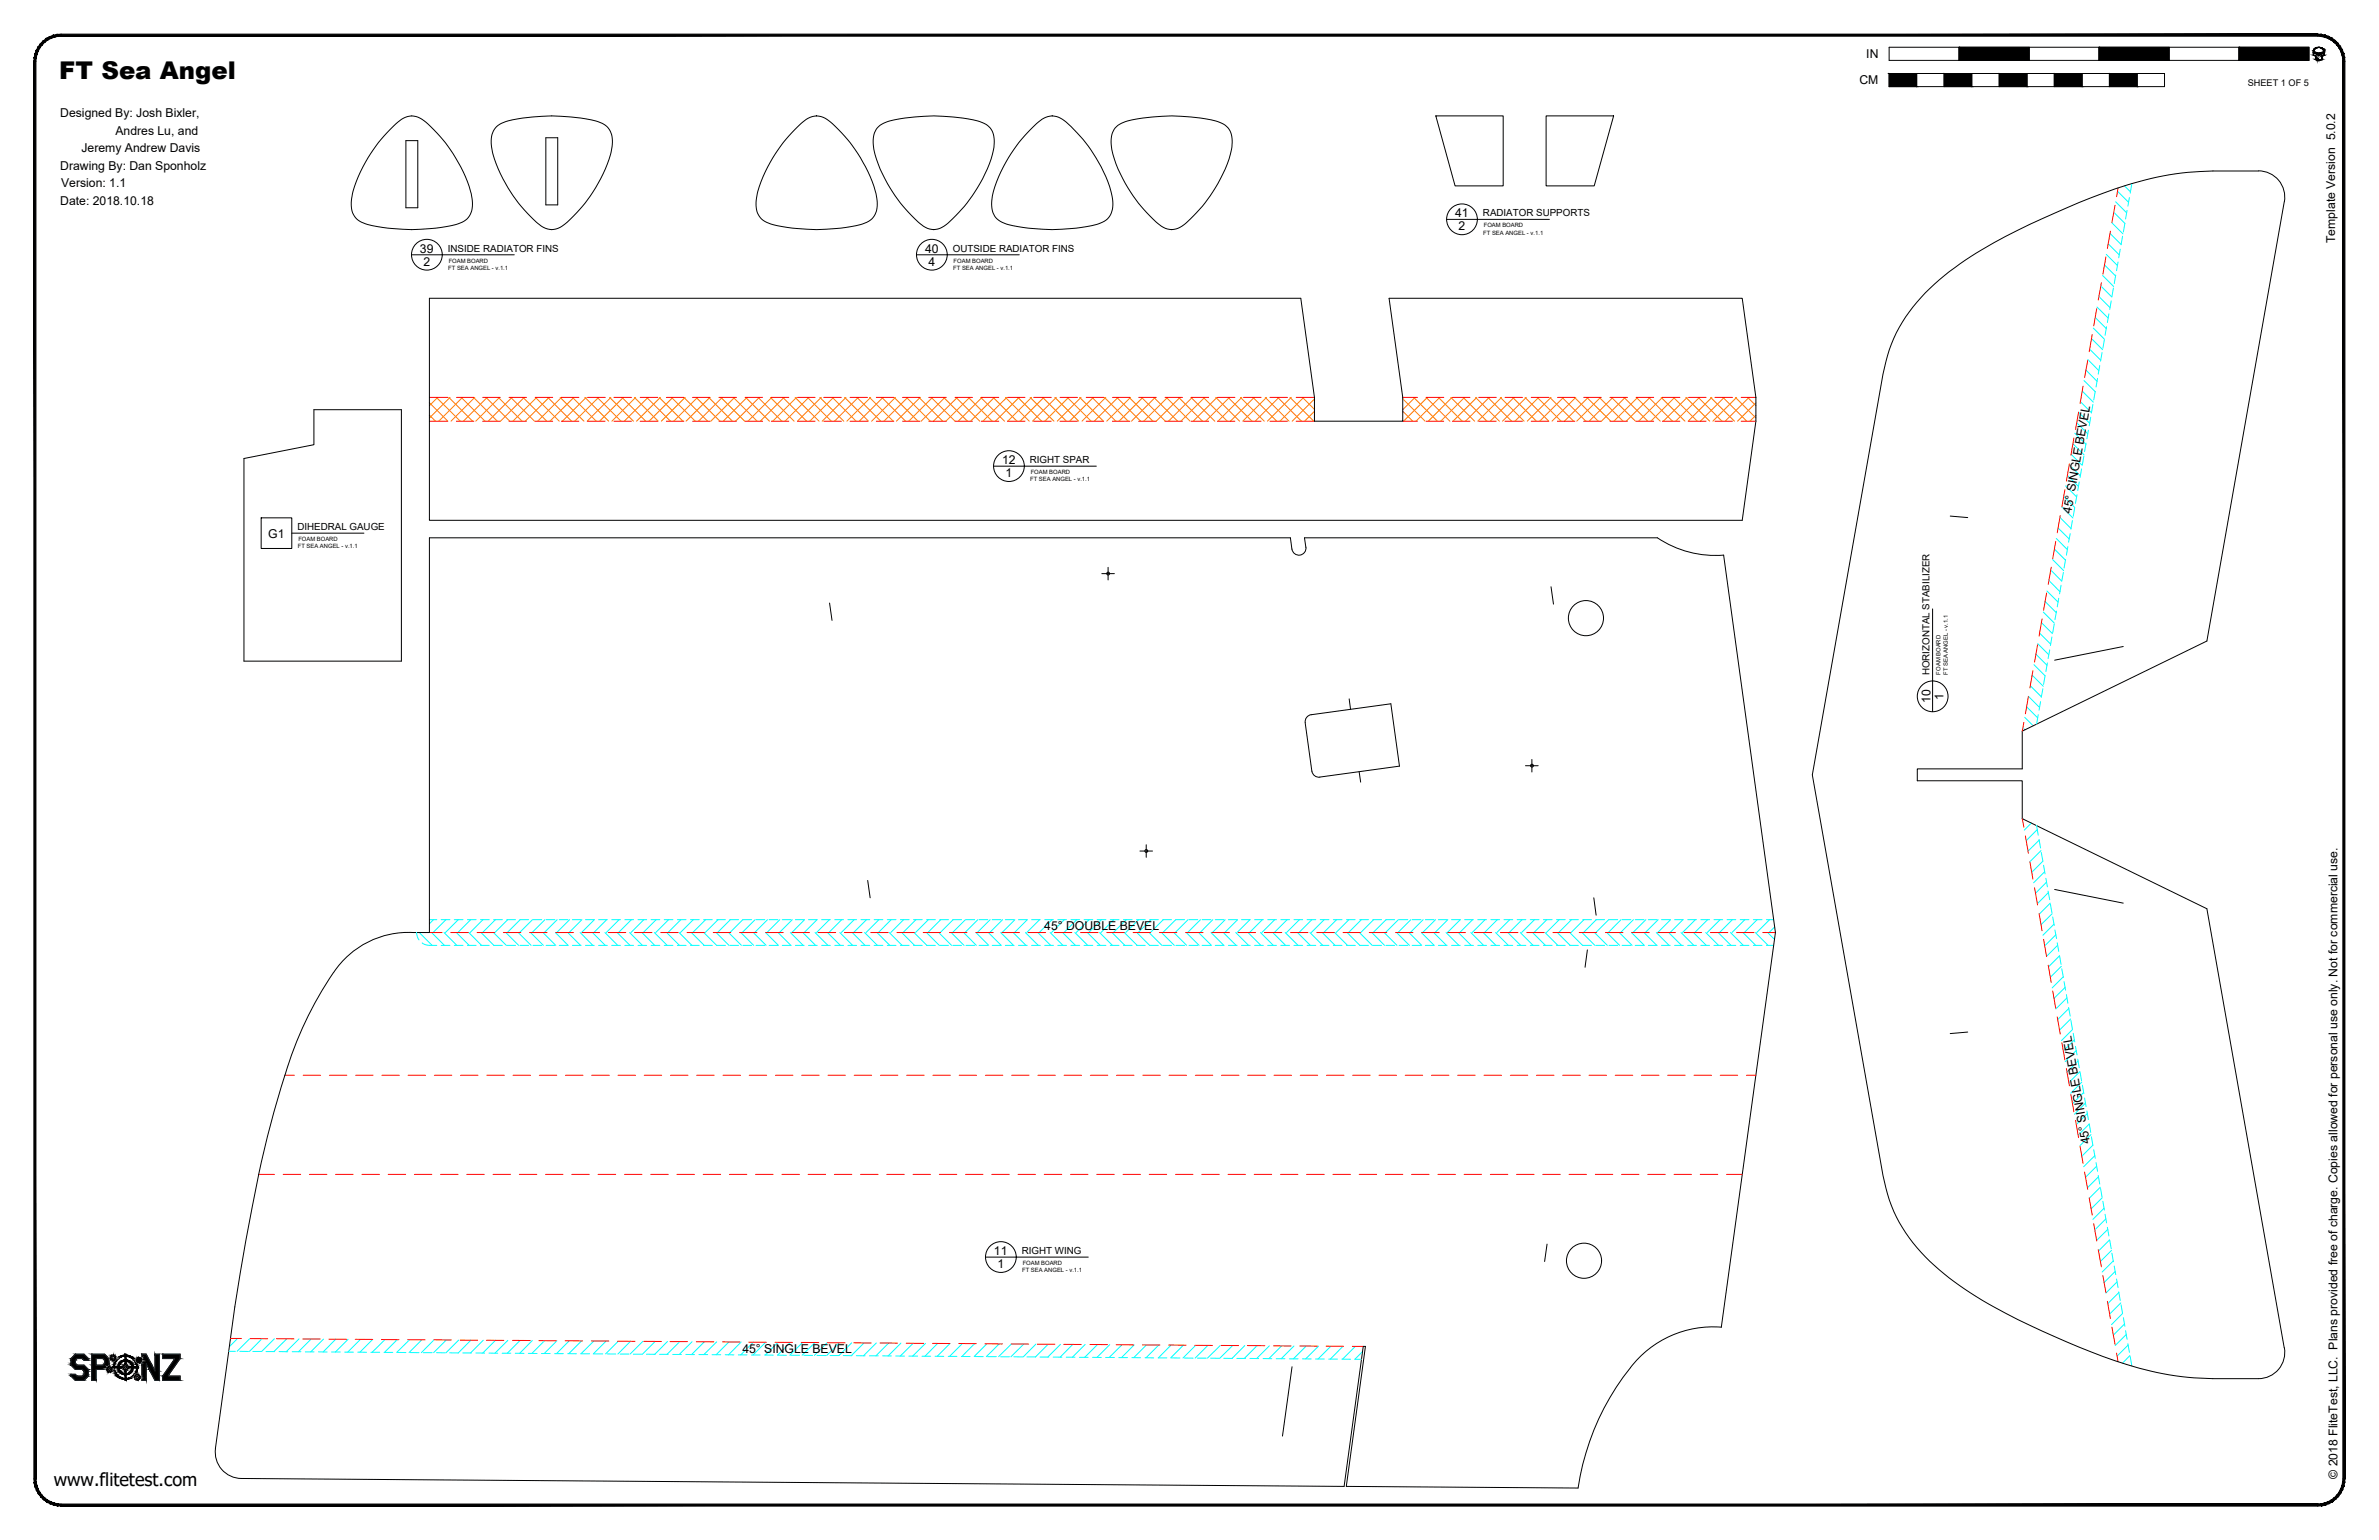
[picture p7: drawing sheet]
<svg xmlns="http://www.w3.org/2000/svg" width="864mm" height="559mm" viewBox="0 0 864 559" stroke-linecap="round" stroke-linejoin="round" font-family="sans-serif">
<defs><g id="words">
<text font-size="8.9" x="21.5" y="28.8">FT Sea Angel</text>
<text font-size="6.6" x="19.5" y="539.1">www.flitetest.com</text>
<g font-size="4.4">
<text x="677.5" y="21.1">IN</text>
<text x="675" y="30.6">CM</text>
<text x="21.9" y="42.5">Designed By: Josh Bixler,</text>
<text x="41.9" y="48.8">Andres Lu, and</text>
<text x="29.6" y="55.2">Jeremy Andrew Davis</text>
<text x="21.9" y="61.6">Drawing By: Dan Sponholz</text>
<text x="22.2" y="67.9">Version: 1.1</text>
<text x="21.9" y="74.3">Date: 2018.10.18</text>
<text x="528.2" y="78.8">41</text>
<text x="529.5" y="83.6">2</text>
<text x="847.7" y="88.2" transform="rotate(-90 847.7 88.2)">Template Version 5.0.2</text>
<text x="152.5" y="91.7">39</text>
<text x="335.8" y="91.7">40</text>
<text x="153.7" y="96.4">2</text>
<text x="337" y="96.4">4</text>
<text x="363.7" y="168.4">12</text>
<text x="365" y="173.1">1</text>
<text x="751.9" y="186.5" transform="rotate(-80 751.9 186.5)">45° SINGLE BEVEL</text>
<text x="97.4" y="195.1">G1</text>
<text x="700.8" y="255.1" transform="rotate(-90 700.8 255.1)">10</text>
<text x="705.5" y="253.9" transform="rotate(-90 705.5 253.9)">1</text>
<text x="379.1" y="337.6">45° DOUBLE BEVEL</text>
<text x="758.8" y="414.8" transform="rotate(-100 758.8 414.8)">45° SINGLE BEVEL</text>
<text x="360.8" y="455.4">11</text>
<text x="362.1" y="460.1">1</text>
<text x="269.5" y="491">45° SINGLE BEVEL</text>
<text x="848.5" y="536.6" transform="rotate(-90 848.5 536.6)">© 2018 FliteTest, LLC. Plans provided free of charge. Copies allowed for personal use only. Not for commercial use.</text>
</g>
<g font-size="3.5">
<text x="538.3" y="78.5">RADIATOR SUPPORTS</text>
<text x="162.6" y="91.3">INSIDE RADIATOR FINS</text>
<text x="345.9" y="91.3">OUTSIDE RADIATOR FINS</text>
<text x="373.8" y="168.1">RIGHT SPAR</text>
<text x="108" y="192.4">DIHEDRAL GAUGE</text>
<text x="700.5" y="245.1" transform="rotate(-90 700.5 245.1)">HORIZONTAL STABILIZER</text>
<text x="370.9" y="455">RIGHT WING</text>
</g>
<text font-size="3.3" x="816" y="31.1">SHEET 1 OF 5</text>
<g font-size="2.1">
<text x="538.6" y="82.5">FOAM BOARD</text>
<text x="538.4" y="85.1">FT SEA ANGEL - v.1.1</text>
<text x="162.9" y="95.3">FOAM BOARD</text>
<text x="346.2" y="95.3">FOAM BOARD</text>
<text x="162.7" y="97.9">FT SEA ANGEL - v.1.1</text>
<text x="346" y="97.9">FT SEA ANGEL - v.1.1</text>
<text x="374.2" y="172.1">FOAM BOARD</text>
<text x="374" y="174.7">FT SEA ANGEL - v.1.1</text>
<text x="108.3" y="196.4">FOAM BOARD</text>
<text x="108.1" y="199">FT SEA ANGEL - v.1.1</text>
<text x="704.5" y="244.8" transform="rotate(-90 704.5 244.8)">FOAM BOARD</text>
<text x="707.1" y="244.9" transform="rotate(-90 707.1 244.9)">FT SEA ANGEL - v.1.1</text>
<text x="371" y="461.6">FT SEA ANGEL - v.1.1</text>
<text x="371.2" y="459.1">FOAM BOARD</text>
</g>
</g></defs>
<!-- layer: 04 BEVEL -->
<g fill="none" stroke="#0ff" stroke-width=".36">
<path d="M767.3 77l4.1 4-.6 3.2M768 73.2l4 4M768.7 69.4l4 4M771.2 67.5l2.1 2.1M772.1 76.3l-.5 3.2M773 71.7l-.6 3.1M773.9 66.6l-.6 3.5M763.3 99.9l4 4.1M764 96.1l4 4M764.6 92.3l4 4M765.3 88.5l4 4M765.9 84.7l4.1 4"/>
<path d="M766.6 80.8l4.1 4.1M768 99.8l-.5 3.1M768.9 95.1l-.6 3.1M769.7 90.4l-.6 3.1M770.5 85.7l-.5 3.1M759.9 119l4 4.1M760.6 115.2l4 4M761.2 111.4l4.1 4M761.9 107.6l4 4M762.6 103.8l4 4M764.7 118.6l-.5 3.1M765.5 113.9l-.5 3.1"/>
<path d="M766.4 109.2l-.6 3.1M767.2 104.5l-.6 3.1M756.5 138.1l4.1 4M757.2 134.3l4 4M757.9 130.5l4 4M758.6 126.7l4 4M759.2 122.9l4.1 4M761.4 137.3l-.5 3.1M762.2 132.6l-.5 3.2M763.1 127.9l-.6 3.2M763.9 123.3l-.5 3.1M753.2 157.2l4 4"/>
<path d="M753.8 153.4l4.1 4M754.5 149.6l4.1 4M755.2 145.7l4 4.1M755.9 141.9l4 4M758.1 156.1l-.5 3.1M759 151.4l-.6 3.1M759.7 146.7l-.5 3.2M760.6 142l-.6 3.1M749.8 176.3l4 4M750.5 172.5l4 4M751.2 168.7l4 4M751.8 164.8l4.1 4.1"/>
<path d="M752.5 161l4 4M754 179.5l-.6 3.1M754.8 174.9l-.6 3.1M755.6 170.1l-.5 3.2M756.5 165.5l-.6 3.1M757.3 160.8l-.6 3.1M745.8 199.2l4 4M746.4 195.4l4.1 4M747.1 191.6l4.1 4M747.8 187.8l4 4M748.5 183.9l4 4.1M749.1 180.1l4 4"/>
<path d="M750.7 198.3l-.6 3.2M751.5 193.6l-.6 3.1M752.3 188.9l-.5 3.1M753.1 184.2l-.5 3.2M742.4 218.3l4 4M743.1 214.4l4 4.1M743.8 210.6l4 4.1M744.4 206.8l4 4.1M745.1 203l4 4.1M747.3 217.1l-.5 3.1M748.2 212.4l-.6 3.1M749 207.7l-.6 3.1"/>
<path d="M749.8 203l-.5 3.1M739.1 237.4l4 4M739.7 233.5l4 4.1M740.4 229.7l4 4M741 225.9l4.1 4M741.7 222.1l4.1 4M744.1 235.8l-.6 3.2M744.9 231.1l-.6 3.1M745.7 226.5l-.5 3.1M746.5 221.7l-.5 3.2M735.7 256.5l4 4M736.3 252.6l4 4.1"/>
<path d="M737 248.8l4 4M737.7 245l4 4M738.4 241.2l4 4-.6 3.1M739.9 259.3l-.6 3.5M740.7 254.6l-.5 3.1M741.6 249.9l-.6 3.1M743.2 240.5l-.5 3.2M734.3 264.1l.7 .7M735 260.3l3.1 3.1M734.4 297.2l-.2 .2M737.4 298.6l-2.6 2.6M739.3 299.6l.6 3.5"/>
<path d="M739.6 301l-4.1 4M740.2 304.6l.5 3.1M740.2 304.8l-4 4.1M740.9 308.7l-4 4M741 309.3l.6 3.2-4 4M741.8 314l.6 3.1M742.2 316.3l-4 4M742.7 318.7l.5 3.1M151.2 338.4l.3 1.6 .6 1.1M152.2 338.4l4.7 4.6M155.9 333.7h2.7M156.7 338.4l4.6 4.6"/>
<path d="M157.4 333.7l-1.5 1.5M160.1 333.7h3.2M161.2 338.4l4.7 4.6M161.9 333.7l-4.7 4.7M164.9 333.7h3.2M165.7 338.4l4.6 4.6M166.3 333.7l-4.6 4.7M169.7 333.7h3.1M170.2 338.4l4.6 4.6M170.9 333.7l-4.7 4.7M174.4 333.7h3.2M174.6 338.4l4.7 4.6"/>
<path d="M175.3 333.7l-4.6 4.7M179.1 338.4l4.7 4.6M179.2 333.7h3.2M179.8 333.7l-4.6 4.7M183.6 338.4l4.7 4.6M184 333.7h3.1M184.3 333.7l-4.7 4.7M188.1 338.4l4.7 4.6M188.7 333.7h3.2M188.8 333.7l-4.6 4.7M192.6 338.4l4.7 4.6M193.3 333.7l-4.7 4.7"/>
<path d="M193.5 333.7h3.2M197.1 338.4l4.7 4.6M197.8 333.7l-4.7 4.7M198.2 333.7h3.2M201.6 338.4l4.6 4.6h-3.2M202.3 333.7l-4.7 4.7M203 333.7h3.2M206.1 338.4l4.6 4.6M206.8 333.7l-4.7 4.7M207.8 333.7h3.1M210.6 338.4l4.6 4.6M211.2 333.7l-4.6 4.7"/>
<path d="M212.5 333.7h3.3l-4.7 4.7M215.1 338.4l4.6 4.6M217.3 333.7h3.2M219.6 338.4l4.6 4.6M220.2 333.7l-4.6 4.7M222.1 333.7h3.1M224 338.4l4.7 4.6M224.7 333.7l-4.6 4.7M226.8 333.7h3.2M228.6 338.4l4.6 4.6M229.2 333.7l-4.7 4.7M231.6 333.7h3.2"/>
<path d="M233 338.4l4.7 4.6M233.7 333.7l-4.6 4.7M236.3 333.7h3.2M237.5 338.4l4.7 4.6M238.2 333.7l-4.7 4.7M241.1 333.7h3.2M242 338.4l4.7 4.6M242.7 333.7l-4.7 4.7M245.9 333.7h3.1M246.5 338.4l4.7 4.6M247.2 333.7l-4.7 4.7M250.6 333.7h3.2"/>
<path d="M251 338.4l4.6 4.6M251.7 333.7l-4.7 4.7M255.4 333.7h3.2M255.5 338.4l4.7 4.6h3.1M256.1 333.7l-4.6 4.7M260 338.4l4.6 4.6M260.2 333.7h3.1M260.7 333.7l-4.7 4.7M264.5 338.4l4.6 4.6M264.9 333.7h3.2M265.1 333.7l-4.6 4.7M268.9 338.4l4.7 4.6"/>
<path d="M269.6 333.7l-4.6 4.7M269.7 333.7h3.2M273.5 338.4l4.6 4.6M274.1 333.7l-4.7 4.7M274.4 333.7h3.2M277.9 338.4l4.7 4.6M278.6 333.7l-4.6 4.7M279.2 333.7h3.2M282.4 338.4l4.7 4.6h-3.1M283.1 333.7l-4.7 4.7M284 333.7h3.1M286.9 338.4l4.7 4.6"/>
<path d="M287.6 333.7l-4.7 4.7M288.7 333.7h3.2M291.4 338.4l4.7 4.6M292.1 333.7l-4.7 4.7M293.5 333.7h3.2M295.9 338.4l4.6 4.6M296.6 333.7l-4.7 4.7M298.3 333.7h3.1M300.4 338.4l4.7 4.6M301.1 333.7l-4.7 4.7M303 333.7h3.2M304.9 338.4l4.6 4.6"/>
<path d="M305.6 333.7l-4.7 4.7M307.8 333.7h3.2M309.4 338.4l4.6 4.6M310.1 333.7l-4.7 4.7M312.6 333.7h3.1M313.8 338.4l4.7 4.6M314.5 333.7l-4.6 4.7M317.3 333.7h3.2M318.4 338.4l4.6 4.6M319 333.7l-4.6 4.7M322.1 333.7h3.2M322.8 338.4l4.7 4.6"/>
<path d="M323.5 333.7l-4.6 4.7M326.8 333.7h3.2M327.3 338.4l4.7 4.6M328 333.7l-4.6 4.7M331.6 333.7h3.2M331.8 338.4l4.7 4.6M332.5 333.7l-4.7 4.7M336.3 338.4l4.7 4.6M336.4 333.7h3.1M337 333.7l-4.7 4.7M340.8 338.4l4.6 4.6M341.1 333.7h3.2"/>
<path d="M341.5 333.7l-4.7 4.7M345.3 338.4l4.7 4.6M345.9 333.7h3.2M346 333.7l-4.7 4.7M349.8 338.4l4.6 4.6M350.5 333.7l-4.7 4.7M350.7 333.7h3.1M354.3 338.4l4.6 4.6M355 333.7l-4.7 4.7M355.4 333.7h3.2M358.8 338.4l4.7 4.6M359.4 333.7l-4.6 4.7"/>
<path d="M360.2 333.7h3.2M363.3 338.4l4.6 4.6M363.9 333.7l-4.6 4.7M364.9 333.7h3.2M367.8 338.4l4.6 4.6M368.4 333.7l-4.7 4.7M369.7 333.7h3.2l-4.6 4.7M372.2 338.4l4.7 4.6M374.5 333.7h3.1M376.7 338.4l4.7 4.6M377.4 333.7l-4.7 4.7M379.2 333.7h3.2"/>
<path d="M381.2 338.4l4.7 4.6M381.9 333.7l-4.7 4.7M384 333.7h3.2M385.7 338.4l4.7 4.6M386.4 333.7l-4.7 4.7M388.8 333.7h3.1M390.2 338.4l4.7 4.6M390.9 333.7l-4.7 4.7M393.5 333.7h3.2M394.7 338.4l4.7 4.6M395.4 333.7l-4.7 4.7M398.3 333.7h3.2"/>
<path d="M399.2 338.4l4.6 4.6M399.9 333.7l-4.7 4.7M403 333.7h3.2M403.7 338.4l4.6 4.6M404.3 333.7l-4.6 4.7M407.8 333.7h3.2M408.2 338.4l4.6 4.6M408.8 333.7l-4.6 4.7M412.6 333.7h3.1M412.7 338.4l4.6 4.6h3.2M413.3 333.7l-4.7 4.7M417.1 338.4l4.7 4.6"/>
<path d="M417.3 333.7h3.2M417.8 333.7l-4.6 4.7M421.6 338.4l4.7 4.6M422.1 333.7h3.2M422.3 333.7l-4.7 4.7M426.1 338.4l4.7 4.6M426.8 333.7l-4.7 4.7M426.9 333.7h3.1M430.6 338.4l4.7 4.6M431.3 333.7l-4.7 4.7M431.6 333.7h3.2M435.1 338.4l4.7 4.6"/>
<path d="M435.8 333.7l-4.7 4.7M436.4 333.7h3.2M439.6 338.4l4.7 4.6M440.2 333.7l-4.6 4.7M441.1 333.7h3.2M444.1 338.4l4.6 4.6M444.8 333.7l-4.7 4.7M445.9 333.7h3.2M448.6 338.4l4.6 4.6M449.3 333.7l-4.7 4.7M450.7 333.7h3.1M453 338.4l4.7 4.6"/>
<path d="M453.7 333.7l-4.6 4.7M455.4 333.7h3.2M457.6 338.4l4.6 4.6M458.3 333.7l-4.7 4.7M460.2 333.7h3.2M462 338.4l4.7 4.6M462.7 333.7l-4.6 4.7M465 333.7h3.1M466.5 338.4l4.7 4.6M467.2 333.7l-4.6 4.7M469.7 333.7h3.2M471 338.4l4.7 4.6"/>
<path d="M471.7 333.7l-4.7 4.7M474.5 333.7h3.2M475.5 338.4l4.7 4.6M476.2 333.7l-4.6 4.7M479.2 333.7h3.2M480 338.4l4.7 4.6M480.7 333.7l-4.7 4.7M484 333.7h3.2M484.5 338.4l4.7 4.6M485.2 333.7l-4.7 4.7M488.8 333.7h3.1M489 338.4l4.6 4.6h3.2"/>
<path d="M489.7 333.7l-4.7 4.7M493.5 338.4l4.6 4.6M493.6 333.7h3.2M494.2 333.7l-4.7 4.7M498 338.4l4.6 4.6M498.3 333.7h3.2M498.6 333.7l-4.6 4.7M502.5 338.4l4.6 4.6M506.3 333.7h-3.1l-4.7 4.7M507 338.4l4.6 4.6M507.6 333.7l-4.6 4.7M507.9 333.7h3.1"/>
<path d="M511.4 338.4l4.7 4.6M512.1 333.7l-4.6 4.7M512.6 333.7h3.2M516 338.4l4.6 4.6M516.6 333.7l-4.7 4.7M517.4 333.7h3.2M520.4 338.4l4.7 4.6M521.1 333.7l-4.6 4.7M522.2 333.7h3.1M524.9 338.4l4.7 4.6M525.6 333.7l-4.7 4.7M526.9 333.7h3.2l-4.7 4.7"/>
<path d="M529.4 338.4l4.7 4.6M531.7 333.7h3.2M533.9 338.4l4.7 4.6M534.6 333.7l-4.7 4.7M536.4 333.7h3.2M538.4 338.4l4.6 4.6M539.1 333.7l-4.7 4.7M541.2 333.7h3.2M542.9 338.4l4.7 4.6M543.5 333.7l-4.6 4.7M546 333.7h3.1M547.4 338.4l4.6 4.6"/>
<path d="M548.1 333.7l-4.7 4.7M550.7 333.7h3.2M551.9 338.4l4.6 4.6M552.5 333.7l-4.6 4.7M555.5 333.7h3.2M556.3 338.4l4.7 4.6M557 333.7l-4.6 4.7M560.3 333.7h3.1M560.9 338.4l4.6 4.6M561.5 333.7l-4.7 4.7M565 333.7h3.2M565.3 338.4l4.7 4.6"/>
<path d="M566 333.7l-4.6 4.7M569.8 333.7h3.2M569.8 338.4l4.7 4.6M570.5 333.7l-4.7 4.7M574.3 338.4l4.7 4.6M574.5 333.7h3.2M575 333.7l-4.7 4.7M578.8 338.4l4.7 4.6M579.3 333.7h3.2M579.5 333.7l-4.7 4.7M583.3 338.4l4.6 4.6M584 333.7l-4.7 4.7"/>
<path d="M584.1 333.7h3.1M587.8 338.4l4.7 4.6M588.4 333.7l-4.6 4.7M588.8 333.7h3.2M592.3 338.4l4.6 4.6M593 333.7l-4.7 4.7M593.6 333.7h3.2M596.8 338.4l4.6 4.6M597.5 333.7l-4.7 4.7M598.4 333.7h3.1M601.2 338.4l4.7 4.6M601.9 333.7l-4.6 4.7"/>
<path d="M603.1 333.7h3.2M605.8 338.4l4.6 4.6M606.4 333.7l-4.6 4.7M607.9 333.7h3.2M610.2 338.4l4.7 4.6M610.9 333.7l-4.7 4.7M612.6 333.7h3.2M614.7 338.4l4.7 4.6M615.4 333.7l-4.6 4.7M617.4 333.7h3.2M619.2 338.4l4.7 4.6M619.9 333.7l-4.7 4.7"/>
<path d="M622.2 333.7h3.1M623.7 338.4l4.7 4.6M624.4 333.7l-4.7 4.7M626.9 333.7h3.2M628.2 338.4l4.6 4.6M628.9 333.7l-4.7 4.7M631.7 333.7h3.2M632.7 338.4l4.7 4.6M633.4 333.7l-4.7 4.7M636.5 333.7h3.1M637.2 338.4l4.6 4.6M637.9 333.7l-4.7 4.7"/>
<path d="M641.2 333.7h2.7M641.7 338.4l2.5 2.5M642.4 333.7l-4.7 4.7M644.3 336.3l-2.1 2.1M742.9 320.1l-4 4M743.5 323.3l.6 3.2M743.6 323.9l-4 4.1M744.3 327.7l-4.1 4M744.3 328.1l.6 3.1M745 331.5l-4.1 4M745.2 332.7l.5 3.1M745.6 335.4l-4 4"/>
<path d="M746 337.4l.5 3.2M746.3 339.2l-4 4M153.2 342.1l.3 .3a8.2 8.2 0 0 0 5.1 .6M160.1 343h3.2M164.9 343h3.2M169.7 343h3.1M174.4 343h3.2M179.2 343h3.2M184 343h3.1M188.7 343h3.2M193.5 343h3.2M198.2 343h3.2"/>
<path d="M207.8 343h3.1M212.5 343h3.2M217.3 343h3.2M222.1 343h3.1M226.8 343h3.2M231.6 343h3.2M236.3 343h3.2M241.1 343h3.2M245.9 343h3.1M250.6 343h3.2M255.4 343h3.2M264.9 343h3.2"/>
<path d="M269.7 343h3.2M274.4 343h3.2M279.2 343h3.2M288.7 343h3.2M293.5 343h3.2M298.3 343h3.1M303 343h3.2M307.8 343h3.2M312.6 343h3.1M317.3 343h3.2M322.1 343h3.2M326.8 343h3.2"/>
<path d="M331.6 343h3.2M336.4 343h3.1M341.1 343h3.2M345.9 343h3.2M350.7 343h3.1M355.4 343h3.2M360.2 343h3.2M364.9 343h3.2M369.7 343h3.2M374.5 343h3.1M379.2 343h3.2M384 343h3.2"/>
<path d="M388.8 343h3.1M393.5 343h3.2M398.3 343h3.2M403 343h3.2M407.8 343h3.2M412.6 343h3.1M422.1 343h3.2M426.9 343h3.1M431.6 343h3.2M436.4 343h3.2M441.1 343h3.2M445.9 343h3.2"/>
<path d="M450.7 343h3.1M455.4 343h3.2M460.2 343h3.2M465 343h3.1M469.7 343h3.2M474.5 343h3.2M479.2 343h3.2M484 343h3.2M488.8 343h3.2M498.3 343h3.2M503.1 343h3.2M507.9 343h3.1"/>
<path d="M512.6 343h3.2M517.4 343h3.2M522.2 343h3.1M526.9 343h3.2M531.7 343h3.2M536.4 343h3.2M541.2 343h3.2M546 343h3.1M550.7 343h3.2M555.5 343h3.2M560.3 343h3.1M565 343h3.2"/>
<path d="M569.8 343h3.2M574.5 343h3.2M579.3 343h3.2M584.1 343h3.1M588.8 343h3.2M593.6 343h3.2M598.4 343h3.1M603.1 343h3.2M607.9 343h3.2M612.6 343h3.2M617.4 343h3.2M622.2 343h3.1"/>
<path d="M626.9 343h3.2M631.7 343h3.2M636.5 343h3.1M641.2 343h2.7M746.8 342.1l.5 3.1M746.9 343l-4 4M748.2 349.9l-.6-3.1-4 4M748.3 350.6l-4 4.1M748.4 351.5l.6 3.2M749 354.5l-4 4M749.3 356.2l.5 3.1M749.7 358.3l-4.1 4"/>
<path d="M750.1 360.9l.6 3.1M750.3 362.1l-4 4M750.9 365.6l.6 3.1M751 365.9l-4 4M751.7 369.7l-4.1 4.1M751.8 370.3l.5 3.1M752.4 373.6l-4.1 4M752.6 374.9l.5 3.2M753 377.4l-4 4M753.4 379.7l.6 3.1M753.7 381.2l-4 4M754.2 384.3l.6 3.1"/>
<path d="M754.3 385l-4 4M755 388.8l-4 4.1M755.1 389l.5 3.2M755.7 392.7l-4 4M755.9 393.7l.6 3.2M756.4 396.4l-4 4.1M756.7 398.4l.6 3.1M757.1 400.2l-4.1 4.1M757.6 403.1l.5 3.1M757.7 404.1l-4 4M758.4 407.9l-4 4M758.4 407.8l.6 3.1"/>
<path d="M759.1 411.7l-4.1 4M759.2 412.5l.5 3.1M759.7 415.5l-4 4M760 417.2l.6 3.1M760.4 419.3l-4 4.1M760.9 421.9l.5 3.1M761.1 423.2l-4 4M761.7 426.5l.5 3.2M761.8 427l-4 4M762.4 430.8l-4 4M762.5 431.2l.6 3.2M763.1 434.6l-4 4"/>
<path d="M763.4 435.9l.5 3.2M763.8 438.4l-4.1 4.1M764.2 440.6l.5 3.2M764.5 442.3l-4.1 4M765 445.3l.5 3.2M765.2 446.1l-4.1 4M765.8 449.9l-4 4M765.8 450l.6 3.1M766.5 453.7l-4 4M766.6 454.7l.6 3.1M767.1 457.5l-4 4.1M767.5 459.4l.5 3.1"/>
<path d="M767.8 461.4l-4 4M768.3 464.1l.6 3.1M768.5 465.2l-4 4M769.1 468.8l.6 3.1M769.2 469l-4 4M769.9 472.8l-4.1 4M770 473.5l.5 3.1-4 4.1M770.8 478.1l.6 3.2M83 490.3h2.4M86.2 485.7l-2.9 2.9M87 490.3l3.2 .1M90.7 485.7l-4.6 4.6"/>
<path d="M91.8 490.4h3.2M95.2 485.7l-4.7 4.7M96.5 490.4h3.2M99.6 485.8l-4.6 4.6M101.3 490.4l3.2 .1M104.1 485.8l-4.7 4.6M106.1 490.5h3.1M108.5 485.8l-4.6 4.7M110.8 490.5h3.2M113 485.9l-4.6 4.6M115.6 490.5l3.2 .1M117.4 485.9l-4.6 4.6"/>
<path d="M120.4 490.6h3.1M121.9 485.9l-4.6 4.7M125.1 490.6h3.2M126.4 486l-4.7 4.6M129.9 490.6l3.2 .1M130.8 486l-4.6 4.6M134.6 490.7h3.2M135.3 486l-4.6 4.6M139.4 490.7h3.2M139.8 486.1l-4.7 4.6M144.2 490.7l3.1 .1M144.2 486.1l-4.6 4.6"/>
<path d="M148.7 486.1l-4.7 4.6M148.9 490.8h3.2M153.1 486.2l-4.6 4.6M153.7 490.8h3.2M157.6 486.2l-4.6 4.6M158.5 490.8l3.1 .1M162 486.2l-4.6 4.6M163.2 490.9h3.2M166.5 486.3l-4.6 4.6M168 490.9h3.2M171 486.3l-4.7 4.6M172.7 490.9l3.2 .1"/>
<path d="M175.4 486.3l-4.6 4.6M177.5 491h3.2M179.9 486.3l-4.7 4.7M182.3 491h3.1M184.4 486.4l-4.7 4.6M187 491l3.2 .1M188.8 486.4l-4.6 4.6M191.8 491.1h3.2M193.2 486.4l-4.6 4.7M196.6 491.1h3.1M197.7 486.5l-4.6 4.6M201.3 491.2h3.2"/>
<path d="M202.2 486.5l-4.6 4.6M206.1 491.2h3.2M206.6 486.5l-4.6 4.7M210.8 491.2h3.2M211.1 486.6l-4.6 4.6M215.6 486.6l-4.7 4.6M215.6 491.3h3.2M220 486.6l-4.6 4.7M220.4 491.3h3.1M224.4 486.7l-4.6 4.6M225.1 491.3h3.2M228.9 486.7l-4.6 4.6"/>
<path d="M229.9 491.4h3.2M233.4 486.7l-4.6 4.6M234.7 491.4h3.1M237.8 486.8l-4.6 4.6M239.4 491.4h3.2M242.3 486.8l-4.6 4.6M244.2 491.5h3.2M246.8 486.8l-4.6 4.6M248.9 491.5h3.2M251.2 486.9l-4.6 4.6M253.7 491.5h3.2M255.7 486.9l-4.7 4.6"/>
<path d="M258.5 491.6h3.1M260.2 486.9l-4.7 4.6M263.2 491.6h3.2M264.6 487l-4.6 4.6M268 491.6h3.2M269 487l-4.6 4.6M272.8 491.7h3.1M273.5 487l-4.6 4.6M277.5 491.7h3.2M278 487l-4.6 4.7M282.4 487.1l-4.6 4.6M286.9 487.1l-4.6 4.6 3.2 .1"/>
<path d="M287.1 491.8h3.1M291.4 487.1l-4.7 4.7M291.8 491.8h3.2M295.8 487.2l-4.6 4.6M296.6 491.8l3.2 .1M300.2 487.2l-4.6 4.6M301.3 491.9h3.2M304.7 487.2l-4.6 4.7M306.1 491.9h3.2M309.2 487.3l-4.6 4.6M310.9 491.9l3.1 .1M313.6 487.3l-4.6 4.6"/>
<path d="M315.6 492h3.2M318.1 487.3l-4.6 4.6M320.4 492h3.2M322.6 487.4l-4.6 4.6M325.2 492l3.1 .1M327 487.4l-4.6 4.6M329.9 492.1h3.2M331.5 487.4l-4.7 4.6M334.7 492.1h3.2M336 487.5l-4.7 4.6M339.4 492.1l3.2 .1M340.4 487.5l-4.6 4.6"/>
<path d="M344.2 492.2h3.2M344.8 487.5l-4.6 4.6M349 492.2h3.1M349.3 487.6l-4.6 4.6M353.7 492.2l3.2 .1M353.8 487.6l-4.6 4.6M358.2 487.6l-4.6 4.6M358.5 492.3h3.2M362.7 487.7l-4.7 4.6M363.3 492.3h3.1M367.2 487.7l-4.7 4.6M368 492.3l3.2 .1"/>
<path d="M371.6 487.7l-4.6 4.6M372.8 492.4h3.2M376.1 487.7l-4.7 4.7M377.5 492.4h3.2M380.5 487.8l-4.6 4.6M382.3 492.4l3.2 .1M385 487.8l-4.6 4.6M387.1 492.5h3.1M389.4 487.8l-4.6 4.7M391.8 492.5h3.2M393.9 487.9l-4.6 4.6M396.6 492.5l3.2 .1"/>
<path d="M398.4 487.9l-4.6 4.6M401.4 492.6h3.1M402.8 487.9l-4.6 4.7M406.1 492.6h3.2M407.3 488l-4.7 4.6M410.9 492.6l3.2 .1M411.7 488l-4.6 4.6M415.6 492.7h3.2M416.2 488l-4.6 4.6M420.4 492.7h3.2M420.7 488.1l-4.7 4.6M425.1 488.1l-4.6 4.6"/>
<path d="M425.2 492.7l3.1 .1M429.6 488.1l-4.6 4.6M429.9 492.8h3.2M434 488.2l-4.6 4.6M434.7 492.8h3.2M438.5 488.2l-4.7 4.6M439.5 492.8l3.1 .1M443 488.2l-4.7 4.6M444.2 492.9h3.2M447.4 488.3l-4.6 4.6M449 492.9h3.2M451.9 488.3l-4.7 4.6"/>
<path d="M453.7 492.9l3.2 .1M456.3 488.3l-4.6 4.6M458.5 493h3.2M460.8 488.4l-4.6 4.6M463.3 493h3.1M465.3 488.4l-4.7 4.6M468 493.1h3.2M469.7 488.4l-4.6 4.6M472.8 493.1h3.2M474.2 488.4l-4.7 4.7M477.6 493.1h3.1M478.6 488.5l-4.6 4.6"/>
<path d="M482.3 493.2h3.2M483.1 488.5l-4.7 4.6M487.1 493.2h3.2M487.5 488.5l-4.6 4.7M492 488.6l-4.6 4.6M494.6 490.4l-2.8 2.8h2.4M771.2 480.4l-4 4M771.6 482.8l.5 3.2M771.9 484.2l-4.1 4.1M772.4 487.6l.6 3.1M772.5 488.1l-4 4M773.2 491.9l-2.7 2.8"/>
<path d="M773.3 492.2l.6 3.5"/>
</g>
<!-- layer: 02 SCORE -->
<g fill="none" stroke="#f00" stroke-width=".36">
<path d="M767.8 74.5l-1.2 6.2M768.9 68.2l-.6 3.2M764.5 93.2l-1.1 6.3M766.1 83.9l-1.1 6.2M761.1 112l-1.1 6.3M762.8 102.6l-1.1 6.3M757.9 130.8l-1.2 6.2M759.5 121.4l-1.1 6.2M155.9 152.8h6.6M155.9 144.2h6.6M165.7 152.8h6.4M165.7 144.2h6.4"/>
<path d="M175.2 152.8h6.4M175.2 144.2h6.4M184.8 152.8h6.3M184.8 144.2h6.3M194.3 152.8h6.3M194.3 144.2h6.3M203.8 152.8h6.4M203.8 144.2h6.4M213.3 152.8h6.4M213.3 144.2h6.4M222.9 152.8h6.3M222.9 144.2h6.3"/>
<path d="M232.4 152.8h6.3M232.4 144.2h6.3M241.9 152.8h6.4M241.9 144.2h6.4M251.4 152.8h6.4M251.4 144.2h6.4M261 152.8h6.3M261 144.2h6.3M270.5 152.8h6.3M270.5 144.2h6.3M280 152.8h6.4M280 144.2h6.4"/>
<path d="M289.5 152.8h6.4M289.5 144.2h6.4M299.1 152.8h6.3M299.1 144.2h6.3M308.6 152.8h6.3M308.6 144.2h6.3M318.1 152.8h6.4M318.1 144.2h6.4M327.6 152.8h6.4M327.6 144.2h6.4M337.2 152.8h6.3M337.2 144.2h6.3"/>
<path d="M346.7 152.8h6.3M346.7 144.2h6.3M356.2 152.8h6.4M356.2 144.2h6.4M365.7 152.8h6.4M365.7 144.2h6.4M375.3 152.8h6.3M375.3 144.2h6.3M384.8 152.8h6.3M384.8 144.2h6.3M394.3 152.8h6.4M394.3 144.2h6.4"/>
<path d="M403.8 152.8h6.4M403.8 144.2h6.4M413.4 152.8h6.3M413.4 144.2h6.3M422.9 152.8h6.3M422.9 144.2h6.3M432.4 152.8h6.4M432.4 144.2h6.4M441.9 152.8h6.4M441.9 144.2h6.4M451.5 152.8h6.3M451.5 144.2h6.3"/>
<path d="M461 152.8h6.3M461 144.2h6.3M470.5 152.8h6.7M470.5 144.2h6.7M509.2 152.8h5.4M509.2 144.2h5.4M517.7 152.8h6.4M517.7 144.2h6.4M527.3 152.8h6.3M527.3 144.2h6.3M536.8 152.8h6.3M536.8 144.2h6.3"/>
<path d="M546.3 152.8h6.4M546.3 144.2h6.4M555.8 152.8h6.4M555.8 144.2h6.4M565.4 152.8h6.3M565.4 144.2h6.3M574.9 152.8h6.3M574.9 144.2h6.3M584.4 152.8h6.4M584.4 144.2h6.4M593.9 152.8h6.4M593.9 144.2h6.4"/>
<path d="M603.5 152.8h6.3M603.5 144.2h6.3M613 152.8h6.3M613 144.2h6.3M622.5 152.8h6.4M622.5 144.2h6.4M632 152.8h5.4M632 144.2h5.4M752.8 158.9l-1 6.3M754.5 149.6l-1.1 6.2M756.2 140.1l-1.1 6.3M749.6 177.7l-1.1 6.2"/>
<path d="M751.2 168.3l-1.1 6.3M746.3 196.4l-1.1 6.3M747.9 187.1l-1.1 6.2M742.9 215.2l-1.1 6.2M744.6 205.8l-1.1 6.3M739.7 234l-1.1 6.2M741.3 224.6l-1.1 6.2M736.3 252.7l-1.1 6.3M738 243.4l-1.1 6.2M734.7 262.1l-.6 3.2M734.1 297.1l.6 3.1M735.2 303.3l1.1 6.3"/>
<path d="M736.9 312.7l1.1 6.3M155.9 338.4h4.6M163.7 338.4h6.3M173.2 338.4h6.3M182.7 338.4h6.4M192.2 338.4h6.4M201.8 338.4h6.3M211.3 338.4h6.3M220.8 338.4h6.4M230.3 338.4h6.4M239.9 338.4h6.3M249.4 338.4h6.3"/>
<path d="M258.9 338.4h6.4M268.4 338.4h6.4M278 338.4h6.3M287.5 338.4h6.3M297 338.4h6.4M306.5 338.4h6.4M316.1 338.4h6.3M325.6 338.4h6.3M335.1 338.4h6.4M344.6 338.4h6.4M354.2 338.4h6.3M363.7 338.4h6.3"/>
<path d="M373.2 338.4h6.4M382.7 338.4h6.4M392.3 338.4h6.3M401.8 338.4h6.4M411.3 338.4h6.4M420.9 338.4h6.3M430.4 338.4h6.3M439.9 338.4h6.4M449.4 338.4h6.4M459 338.4h6.3M468.5 338.4h6.3M478 338.4h6.4"/>
<path d="M487.5 338.4h6.4M497.1 338.4h6.3M506.6 338.4h6.3M516.1 338.4h6.4M525.6 338.4h6.4M535.2 338.4h6.3M544.7 338.4h6.3M554.2 338.4h6.4M563.7 338.4h6.4M573.3 338.4h6.3M582.8 338.4h6.3M592.3 338.4h6.4"/>
<path d="M601.8 338.4h6.4M611.4 338.4h6.3M620.9 338.4h6.3M630.4 338.4h6.4M639.9 338.4h4.6M738.6 322.1l1.1 6.3M740.2 331.5l1.1 6.2M741.8 340.9l1.1 6.2M743.5 350.2l1.1 6.3M745.2 359.6l1.1 6.3M746.8 369l1.1 6.2M748.5 378.4l1.1 6.2"/>
<path d="M103.4 390.2h3.5M110 390.2h6.4M119.6 390.2h6.3M129.1 390.2h6.3M138.6 390.2h6.4M148.1 390.2h6.4M157.7 390.2h6.3M167.2 390.2h6.3M176.7 390.2h6.4M186.2 390.2h6.4M195.8 390.2h6.3M205.3 390.2h6.3"/>
<path d="M214.8 390.2h6.4M224.3 390.2h6.4M233.9 390.2h6.3M243.4 390.2h6.3M252.9 390.2h6.4M262.4 390.2h6.4M272 390.2h6.3M281.5 390.2h6.3M291 390.2h6.4M300.5 390.2h6.4M310.1 390.2h6.3M319.6 390.2h6.3"/>
<path d="M329.1 390.2h6.4M338.6 390.2h6.4M348.2 390.2h6.3M357.7 390.2h6.3M367.2 390.2h6.4M376.7 390.2h6.4M386.3 390.2h6.3M395.8 390.2h6.3M405.3 390.2h6.4M414.8 390.2h6.4M424.4 390.2h6.3M433.9 390.2h6.3"/>
<path d="M443.4 390.2h6.4M452.9 390.2h6.4M462.5 390.2h6.3M472 390.2h6.4M481.5 390.2h6.4M491.1 390.2h6.3M500.6 390.2h6.3M510.1 390.2h6.4M519.6 390.2h6.4M529.2 390.2h6.3M538.7 390.2h6.4M548.3 390.2h6.3"/>
<path d="M557.8 390.2h6.3M567.3 390.2h6.4M576.8 390.2h6.4M586.4 390.2h6.3M595.9 390.2h6.3M605.4 390.2h6.4M614.9 390.2h6.4M624.5 390.2h6.3M634 390.2h3.4M750.1 387.7l1.1 6.3M751.8 397.2l1 6.2M753.4 406.5l1.1 6.3"/>
<path d="M755.1 415.9l1.1 6.3M93.9 426.1h5.7M102.8 426.1h6.3M112.3 426.1h6.4M121.8 426.1h6.4M131.4 426.1h6.3M140.9 426.1h6.3M150.4 426.1h6.4M159.9 426.1h6.4M169.5 426.1h6.3M179 426.1h6.3M188.5 426.1h6.4"/>
<path d="M198 426.1h6.4M207.6 426.1h6.3M217.1 426.1h6.4M226.7 426.1h6.3M236.2 426.1h6.3M245.7 426.1h6.4M255.2 426.1h6.4M264.8 426.1h6.3M274.3 426.1h6.4M283.8 426.1h6.4M293.4 426.1h6.3M302.9 426.1h6.3"/>
<path d="M312.4 426.1h6.4M321.9 426.1h6.4M331.5 426.1h6.3M341 426.1h6.3M350.5 426.1h6.4M360 426.1h6.4M369.6 426.1h6.3M379.1 426.1h6.3M388.6 426.1h6.4M398.1 426.1h6.4M407.7 426.1h6.3M417.2 426.1h6.3"/>
<path d="M426.7 426.1h6.4M436.2 426.1h6.4M445.8 426.1h6.3M455.3 426.1h6.3M464.8 426.1h6.4M474.3 426.1h6.4M483.9 426.1h6.3M493.4 426.1h6.3M502.9 426.1h6.4M512.4 426.1h6.4M522 426.1h6.3M531.5 426.1h6.3"/>
<path d="M541 426.1h6.4M550.5 426.1h6.4M560.1 426.1h6.3M569.6 426.1h6.3M579.1 426.1h6.4M588.6 426.1h6.4M598.2 426.1h6.3M607.7 426.1h6.3M617.2 426.1h6.4M626.7 426.1h5.7M756.7 425.3l1.2 6.2M758.4 434.7l1.1 6.2"/>
<path d="M760 444l1.1 6.3M761.7 453.4l1.1 6.3M763.4 462.8l1.1 6.3M765 472.2l1.1 6.2M83.7 485.7h4M90.8 485.7l6.4 .1M100.4 485.8h6.3M109.9 485.9h6.3M119.4 485.9l6.4 .1M128.9 486h6.4M138.5 486.1h6.3M148 486.1l6.3 .1"/>
<path d="M157.5 486.2h6.4M167 486.3h6.4M176.6 486.3l6.3 .1M186.1 486.4h6.3M195.6 486.5h6.4M205.1 486.5l6.4 .1M214.7 486.6h6.3M224.2 486.7h6.3M233.7 486.7l6.4 .1M243.2 486.8h6.4M252.8 486.9h6.3M262.3 486.9l6.3 .1"/>
<path d="M271.8 487l6.4 .1M281.3 487.1h6.4M290.9 487.1l6.3 .1M300.4 487.2l6.3 .1M309.9 487.3h6.4M319.4 487.3l6.4 .1M329 487.4l6.3 .1M338.5 487.5h6.3M348 487.5l6.4 .1M357.5 487.6l6.4 .1M367.1 487.7h6.3M376.6 487.8h6.3"/>
<path d="M386.1 487.8l6.4 .1M395.6 487.9h6.4M405.2 488h6.3M414.7 488l6.3 .1M424.2 488.1h6.4M433.8 488.2h6.3M443.3 488.2l6.3 .1M452.8 488.3h6.4M462.3 488.4h6.4M471.9 488.4l6.3 .1M481.4 488.5h6.3M490.9 488.6h4"/>
<path d="M766.6 481.6l1.2 6.2M768.3 491l.6 3.1"/>
</g>
<!-- layer: 01 CUT -->
<g fill="none" stroke="#000" stroke-width=".36">
<path d="M142.6 46a9.2 9.2 0 0 1 7.7-3.9 12.7 12.7 0 0 1 7.2 5 53.6 53.6 0 0 1 13.7 24.1 7.9 7.9 0 0 1-2.8 9.1 25.1 25.1 0 0 1-10.1 2.5 61.6 61.6 0 0 1-27-2.2 7.3 7.3 0 0 1-3.7-8.6 51.9 51.9 0 0 1 15-26zM147.3 51h4.4v24.4h-4.4zM180.3 45.9a16.5 16.5 0 0 1 9.4-3.1 67.8 67.8 0 0 1 28.1 1.6 7 7 0 0 1 4.5 8.2 48.2 48.2 0 0 1-11.8 23.4 26 26 0 0 1-7.9 6.8 7.2 7.2 0 0 1-8-2.3 52.6 52.6 0 0 1-16.1-27.1 8.4 8.4 0 0 1 1.8-7.5zM198.1 50h4.4v24.3h-4.4zM289.6 46a9.2 9.2 0 0 1 7.7-3.9 12.8 12.8 0 0 1 7.2 5 52.4 52.4 0 0 1 13.7 24.1 7.9 7.9 0 0 1-2.9 9.1 25.1 25.1 0 0 1-10.1 2.5 61.6 61.6 0 0 1-27-2.2 7.3 7.3 0 0 1-3.6-8.6 51.9 51.9 0 0 1 15-26zM319 45.9a14 14 0 0 1 7.5-2.8 68.1 68.1 0 0 1 30 1.3 6.9 6.9 0 0 1 4.4 8.2 44.8 44.8 0 0 1-9.9 21.1l-1.9 2.3a26.8 26.8 0 0 1-7.8 6.8 7.2 7.2 0 0 1-8-2.3 52.6 52.6 0 0 1-16.2-27.1 8.4 8.4 0 0 1 1.9-7.5zM374 47.1a14.2 14.2 0 0 1 7.2-5 9.3 9.3 0 0 1 7.7 3.9 53.7 53.7 0 0 1 14.8 25.2 7.9 7.9 0 0 1-3.5 9.4 59.5 59.5 0 0 1-27 2.2 24.3 24.3 0 0 1-10.1-2.5 7.4 7.4 0 0 1-3-8.3 51.5 51.5 0 0 1 13.9-24.9zM404.8 46.4a12.1 12.1 0 0 1 8.1-3.3 68.1 68.1 0 0 1 29.9 1.3 6.9 6.9 0 0 1 4.4 8.2 44.8 44.8 0 0 1-9.8 21.1l-2 2.3a26.8 26.8 0 0 1-7.8 6.8 7.2 7.2 0 0 1-7.9-2.3 54 54 0 0 1-16.1-26.3 9.9 9.9 0 0 1 1.2-7.8zM521.2 42.1h24.5v25.4h-17.5zM561.3 42.1h24.5l-7.1 25.4h-17.4zM819.8 62h-16.5a117.9 117.9 0 0 0-44.2 9.8 252.9 252.9 0 0 0-45.7 22.6 69.7 69.7 0 0 0-25.9 28.4l-2.3 6.3-1.7 6.7-25.6 145.4 25.6 145.3a57.3 57.3 0 0 0 22.2 35.7 154.6 154.6 0 0 0 35.7 20.8 195.6 195.6 0 0 0 41.6 15 101.3 101.3 0 0 0 20.3 2.3h16.5a9.6 9.6 0 0 0 9.5-11.2M819.8 62a9.6 9.6 0 0 1 9.5 11.2"/>
<path d="M829.2 73.3l-28.1 159.3-67 32.7v13.7h-38.1v4.3h38.1v13.8l67 32.6 28.1 159.4M155.9 108.2h316.3l5 36v8.6h32v-8.6l-5-36h128.2l5 36v8.6l-5 36h-476.5zM88.6 166.4l25.4-5v-12.7h31.7v91.2h-57.1zM469 199.3l-.6-4.1h-312.5v143.2h-5.9a32.9 32.9 0 0 0-30.1 16.2 142.2 142.2 0 0 0-18.2 41.2 375.8 375.8 0 0 0-7.8 30.3M474 198.6l-.5-3.4 128.1-.1a37.8 37.8 0 0 0 24.1 6.3l18.8 137-19.6 143.2M474.1 198.5a2.55 2.55 0 0 1-2.2 2.9 2.55 2.55 0 0 1-2.9-2.2M708 187.3l6.3 .5M301.1 218.8l.9 6.3M563 212.9l.9 6.3M770.8 234.6l-24.9 5M476 259.3l28.9-3.9 3.1 22.6-28.9 4-1.1-.1-1-.6-.8-1.5M476 259.3l-1.5 .8-.7 1.5 2.4 18.2"/>
<path d="M489.8 253.6l.5 3.8M493.4 280l.5 3.8M315 319.5l.9 6.3M578.6 325.8l.8 6.3M745.9 322.8l24.9 4.9M576.2 344.7l-.8 6.3M714.3 374.5l-6.3 .5M93.9 426.1a902.6 902.6 0 0 0-8.7 48.1l-7 51.4a9.6 9.6 0 0 0 9.4 10.9l400.3 2.9 7-50.8h.8l-7 50.8 84.2 .5a91.2 91.2 0 0 1 19-43.6M561.6 451.4l-.9 6.3M469 495.9l-3.4 25.2M624.9 481.6a37.8 37.8 0 0 0-33 14.7"/>
<circle cx="402.3" cy="208.1" r=".52"/>
<circle cx="575.7" cy="224.3" r="6.4"/>
<circle cx="556.1" cy="277.8" r=".52"/>
<circle cx="416.1" cy="308.8" r=".52"/>
<circle cx="575" cy="457.5" r="6.4"/>
</g>
<!-- layer: 06 CAVITY -->
<g fill="none" stroke="#ff7f00" stroke-width=".36">
<path d="M155.9 146.1l6.7 6.7M155.9 150.6l2.2 2.2M158.4 144.2l8.7 8.6M158.9 144.2l-3 3M162.9 144.2l8.7 8.6M163.4 144.2l-7.5 7.5M167.4 144.2l8.7 8.6M167.9 144.2l-8.6 8.6M171.9 144.2l8.6 8.6M172.3 144.2l-8.6 8.6M176.4 144.2l8.6 8.6M176.9 144.2l-8.7 8.6"/>
<path d="M180.9 144.2l8.6 8.6M181.3 144.2l-8.6 8.6M185.4 144.2l8.6 8.6M185.8 144.2l-8.6 8.6M189.9 144.2l8.6 8.6M190.3 144.2l-8.6 8.6M194.4 144.2l8.6 8.6M194.8 144.2l-8.6 8.6M198.8 144.2l8.7 8.6M199.3 144.2l-8.6 8.6M203.4 144.2l8.6 8.6M203.8 144.2l-8.6 8.6"/>
<path d="M207.8 144.2l8.7 8.6M208.3 144.2l-8.7 8.6M212.3 144.2l8.7 8.6M212.8 144.2l-8.7 8.6M216.8 144.2l8.6 8.6M217.3 144.2l-8.7 8.6M221.3 144.2l8.6 8.6M221.8 144.2l-8.7 8.6M225.8 144.2l8.6 8.6M226.3 144.2l-8.7 8.6M230.3 144.2l8.6 8.6M230.7 144.2l-8.6 8.6"/>
<path d="M234.8 144.2l8.6 8.6M235.3 144.2l-8.7 8.6M239.3 144.2l8.6 8.6M239.7 144.2l-8.6 8.6M243.7 144.2l8.7 8.6M244.2 144.2l-8.6 8.6M248.3 144.2l8.6 8.6M248.7 144.2l-8.6 8.6M252.7 144.2l8.7 8.6M253.2 144.2l-8.6 8.6M257.2 144.2l8.7 8.6M257.7 144.2l-8.7 8.6"/>
<path d="M261.7 144.2l8.6 8.6M262.2 144.2l-8.6 8.6M266.2 144.2l8.6 8.6M266.7 144.2l-8.7 8.6M270.7 144.2l8.6 8.6M271.2 144.2l-8.7 8.6M275.2 144.2l8.6 8.6M275.6 144.2l-8.6 8.6M279.7 144.2l8.6 8.6M280.2 144.2l-8.7 8.6M284.2 144.2l8.6 8.6M284.6 144.2l-8.6 8.6"/>
<path d="M288.6 144.2l8.7 8.6M289.1 144.2l-8.6 8.6M293.2 144.2l8.6 8.6M293.6 144.2l-8.6 8.6M297.6 144.2l8.7 8.6M298.1 144.2l-8.6 8.6M302.1 144.2l8.7 8.6M302.6 144.2l-8.7 8.6M306.6 144.2l8.7 8.6M307.1 144.2l-8.6 8.6M311.1 144.2l8.6 8.6M311.6 144.2l-8.7 8.6"/>
<path d="M315.6 144.2l8.7 8.6M316.1 144.2l-8.7 8.6M320.1 144.2l8.6 8.6M320.5 144.2l-8.6 8.6M324.6 144.2l8.6 8.6M325.1 144.2l-8.7 8.6M329.1 144.2l8.6 8.6M329.5 144.2l-8.6 8.6M333.6 144.2l8.6 8.6M334 144.2l-8.6 8.6M338.1 144.2l8.6 8.6M338.5 144.2l-8.6 8.6"/>
<path d="M342.6 144.2l8.6 8.6M343 144.2l-8.6 8.6M347 144.2l8.7 8.6M347.5 144.2l-8.7 8.6M351.5 144.2l8.7 8.6M352 144.2l-8.6 8.6M356 144.2l8.6 8.6M356.5 144.2l-8.7 8.6M360.5 144.2l8.7 8.6M361 144.2l-8.7 8.6M365 144.2l8.6 8.6M365.5 144.2l-8.7 8.6"/>
<path d="M369.5 144.2l8.6 8.6M370 144.2l-8.7 8.6M374 144.2l8.6 8.6M374.5 144.2l-8.7 8.6M378.5 144.2l8.6 8.6M378.9 144.2l-8.6 8.6M382.9 144.2l8.7 8.6M383.4 144.2l-8.6 8.6M387.5 144.2l8.6 8.6M387.9 144.2l-8.6 8.6M391.9 144.2l8.7 8.6M392.4 144.2l-8.6 8.6"/>
<path d="M396.4 144.2l8.7 8.6M396.9 144.2l-8.6 8.6M400.9 144.2l8.6 8.6M401.4 144.2l-8.6 8.6M405.4 144.2l8.7 8.6M405.9 144.2l-8.7 8.6M409.9 144.2l8.6 8.6M410.4 144.2l-8.6 8.6M414.4 144.2l8.6 8.6M414.8 144.2l-8.6 8.6M418.9 144.2l8.6 8.6M419.4 144.2l-8.7 8.6"/>
<path d="M423.4 144.2l8.6 8.6M423.8 144.2l-8.6 8.6M427.8 144.2l8.7 8.6M428.3 144.2l-8.6 8.6M432.4 144.2l8.6 8.6M432.8 144.2l-8.6 8.6M436.8 144.2l8.7 8.6M437.3 144.2l-8.6 8.6M441.3 144.2l8.7 8.6M441.8 144.2l-8.6 8.6M445.8 144.2l8.7 8.6M446.3 144.2l-8.6 8.6"/>
<path d="M450.3 144.2l8.7 8.6M450.8 144.2l-8.7 8.6M454.8 144.2l8.7 8.6M455.3 144.2l-8.7 8.6M459.3 144.2l8.6 8.6M459.7 144.2l-8.6 8.6M463.8 144.2l8.6 8.6M464.3 144.2l-8.7 8.6M468.3 144.2l8.6 8.6M468.7 144.2l-8.6 8.6M472.8 144.2l4.4 4.4M473.2 144.2l-8.6 8.6"/>
<path d="M477.2 149.3l-3.6 3.5M477.2 144.8l-8.1 8M509.2 144.7l8.1 8.1M509.2 149.2l3.6 3.6M513.2 144.2l8.6 8.6M513.7 144.2l-4.5 4.5M517.7 144.2l8.6 8.6M518.1 144.2l-8.6 8.6M522.2 144.2l8.6 8.6M522.7 144.2l-8.7 8.6M526.7 144.2l8.6 8.6M527.1 144.2l-8.6 8.6"/>
<path d="M531.1 144.2l8.7 8.6M531.6 144.2l-8.6 8.6M535.7 144.2l8.6 8.6M536.1 144.2l-8.6 8.6M540.1 144.2l8.6 8.6M540.6 144.2l-8.6 8.6M544.6 144.2l8.7 8.6M545.1 144.2l-8.7 8.6M549.1 144.2l8.6 8.6M549.6 144.2l-8.6 8.6M553.6 144.2l8.6 8.6M554.1 144.2l-8.7 8.6"/>
<path d="M558.1 144.2l8.6 8.6M558.6 144.2l-8.7 8.6M562.6 144.2l8.6 8.6M563 144.2l-8.6 8.6M567.1 144.2l8.6 8.6M567.6 144.2l-8.7 8.6M571.6 144.2l8.6 8.6M572 144.2l-8.6 8.6M576 144.2l8.7 8.6M576.5 144.2l-8.6 8.6M580.5 144.2l8.7 8.6M581 144.2l-8.6 8.6"/>
<path d="M585 144.2l8.7 8.6M585.5 144.2l-8.6 8.6M589.5 144.2l8.7 8.6M590 144.2l-8.7 8.6M594 144.2l8.7 8.6M594.5 144.2l-8.6 8.6M598.5 144.2l8.6 8.6M599 144.2l-8.7 8.6M603 144.2l8.7 8.6M603.5 144.2l-8.7 8.6M607.5 144.2l8.6 8.6M607.9 144.2l-8.6 8.6"/>
<path d="M612 144.2l8.6 8.6M612.4 144.2l-8.6 8.6M616.5 144.2l8.6 8.6M616.9 144.2l-8.6 8.6M621 144.2l8.6 8.6M621.4 144.2l-8.6 8.6M625.4 144.2l8.7 8.6M625.9 144.2l-8.6 8.6M630 144.2l7.4 7.4M630.4 144.2l-8.6 8.6M634.4 144.2l3 3M634.9 144.2l-8.7 8.6"/>
<path d="M637.4 150.7l-2.2 2.1M637.4 146.2l-6.6 6.6"/>
</g>
<!-- layer: 24 DIMENSIONS -->
<path d="M400 208.1h4.5M402.2 205.9v4.5M553.8 277.9h4.6M556.1 275.6v4.5M413.8 308.8h4.6M416.1 306.5v4.6" fill="none" stroke="#000" stroke-width=".36"/>
<!-- layer: 23 NOTES -->
<g fill="none" stroke="#000" stroke-width=".36">
<path d="M525.1 79.6h37.3M149.4 92.5h37.3M332.7 92.5h37.3M360.7 169.2h37.3M94.8 187.9h11.1v11.1h-11.1zM105.9 193.5h26.2M701.6 220.9v37.4M357.7 456.2h37.4"/>
<circle cx="530.7" cy="79.6" r="5.6"/>
<circle cx="155" cy="92.4" r="5.6"/>
<circle cx="338.3" cy="92.4" r="5.6"/>
<circle cx="366.3" cy="169.1" r="5.6"/>
<circle cx="701.6" cy="252.7" r="5.6"/>
<circle cx="363.3" cy="456.1" r="5.6"/>
</g>
<!-- layer: 21 FULL-SIZE -->
<g fill="none" stroke="#000" stroke-width=".36">
<path d="M685.8 17.1h25.4v4.8h-25.4zM711.2 17.1h25.4v4.8h-25.4zM736.6 17.1h25.4v4.8h-25.4zM762 17.1h25.4v4.8h-25.4zM787.4 17.1h25.4v4.8h-25.4zM812.8 17.1h25.4v4.8h-25.4zM840.1 18.8l1.3 .4 .2 .3 1.9-.7v.3l-1.7 1.2-1.7-1.2zM840.1 17.8a2.16 2.16 0 0 1 3.7 .9v1.3l-.9 .3v1.3l-1.1 .3-1.2-.3v-1.3l-.8-.3v-1.6zM840.1 18a2.05 2.05 0 0 1 3.6 .7v1.3l-.9 .3v1.2l-1 .3-.1-.3v.3l-.2-.5-.3 .4v-.5l-.2 .4v-.6l-.3 .5v-1.2l-.9-.3zM685.8 26.7h9.9v4.7h10.1v-4.7h9.9v4.7h10.1v-4.7h10v4.7h10v-4.7h10v4.7h9.9v-4.7h10.1v4.7h9.9v-4.7h-9.9v4.7h-10.1v-4.7h-9.9v4.7h-10v-4.7h-10v4.7h-10v-4.7h-10.1v4.7h-9.9v-4.7h-10.1v4.7h-9.9zM38.9 496.8h-.4l.6 .7M39 496.7v.1"/>
<path d="M39 496.5l-.1 .2M39.1 497.3v.1M39.2 497.5h.1M39.2 497.5l-.2 .4 .3-.2M39.3 496.3l-.3 .3M39.4 497.6l-.1 .5 .3-.3M39.4 496.1l-.4-.1 .2 .2M39.4 496.1l.1-.4 .4 .4 .3-.2v.3M39.5 496.1l-.1 .1M40.2 496.2l.2-.1 .1 .6h.3l-.2 .1 .2 .8-.3-.2-.5 .6v-.3h-.3M40.2 496.2l.1 .1M40.3 493l-.3 .1 .3-.1"/>
<path d="M40.3 492.7l.1 .4M40.4 493.2l-.3 .2 .4-.1M40.4 492.2l-.4 .2 .2 .3M40.4 492.1l-.3-.2 .2 .3M40.5 492.1h.1M40.6 493.3l.2 .1-.1 .3 .1-.2M40.9 493.4l.1 .1M41.3 491.8l-.1-.4-.1 .4-.5-.1-.1 .4M41.3 491.8l.5-.1-.1 .4 .4 .1-.2 .2M41.6 493.4h.1M41.6 493.4l-.1 .3-.4-.1-.1 .4-.1-.5M41.9 492.4l.1 .1"/>
<path d="M41.9 492.6h.1M41.9 492.6l.2 .4-.4 .4M42 492.5l-.1 .1M42.7 493.2a4.1 4.1 0 0 1 2.7-1.2v1.4l-1.1 .3-.8 .7-.6 1.5-1.4 .1a4.1 4.1 0 0 1 1.2-2.8zM43.9 494.1l-.1 .1M43.9 494.5l1.5-.7 .1 1.2 .2-1.2 1.5 .7 .7 1.4-1.2 .2 1.2 .2-.7 1.5-1.5 .7-.2-1.2-.1 1.2-1.5-.7-.7-1.5 1.2-.2-1.2-.2zM44.7 496.5v.3l.2-.1M44.8 495.6l-.3 .2 .3 .6M44.9 495.6h.1M44.9 496.7l.1 .4 .6-.1M45.4 498.8l-1.1-.3-.8-.7-.6-1.5h-1.4a4.1 4.1 0 0 0 3.9 3.9v-1.3M45.5 495.3l-.2-.2-.3 .3-.4-.2 .3 .4"/>
<path d="M45.5 495.2h.7l-.1 .3M45.7 498.8l1.1-.3 .9-.7 .6-1.5h1.4a4.1 4.1 0 0 1-4 3.9v-1.3M45.7 492.1a4 4 0 0 1 4 3.8h-1.4l-.6-1.5-.9-.7-1.1-.3zM45.9 496.9l-.2 .3-.1-.2M46.2 495.5l.5 .3-.3 .2 .3 .6-.4-.1-.2 .3 .2 .4-.4-.3M49.2 498.9h.4l-.1-.2 .4 .2 .2-.4-.1 .4 .4-.2 .2 .8h.5l-.4 .4 .3 .2h-.3l-.1 .5-.4-.1v.4l-.1-.3-.2 .3-1-.4 .1-.4a.54 .54 0 0 1-.2-.6 .54 .54 0 0 1 .5-.4zM49.8 493.2l-.2-.1 .1 .2-.3 .1 .3 .9 .2-.1M50 496h.3v.3h-.3M50 495.9a4.4 4.4 0 0 0-4.3-4.2v-.3h-.3v.3a4.3 4.3 0 0 0-4.3 4.2l-.3 .1v.3h.3a4.5 4.5 0 0 0 4.3 4.3v.3h.3v-.3a4.4 4.4 0 0 0 4.3-4.3M50.7 492.8h.7l-.2 .3a.82 .82 0 0 1-.4 1.3l.1 .2-.2-.1-.1 .2-.1-.3-.5 .1-.1-.3M50.7 492.8l-.4-.4-.2 .4-.3-.3v.7M49.6 500.6h.1"/>
<circle cx="39.8" cy="496.9" r=".42"/>
<circle cx="41.1" cy="492.6" r=".47"/>
<circle cx="45.6" cy="496.1" r=".37"/>
<circle cx="49.8" cy="499.8" r=".42"/>
<circle cx="50.5" cy="493.6" r=".42"/>
</g>
<g fill="#000" stroke="#000" stroke-width=".36">
<path d="M840.1 18.8l1.1 .3h-1.1zM840.4 17.6l-.2 .1zM840.7 19.5h2.1l-1 .8zM841.4 17.2h.7zM842.4 19.1l1.1-.3v.3zM843.5 20h.3zM841.4 21.8h.7zM842.5 21.6h.4zM842.8 20.3h.3zM39.6 497.3h.2zM40.9 492.2h.3zM45.5 497.3l.2 .2h-.3z"/>
<path d="M45.4 495.8h.3zM45.4 496.5h.3zM50.4 493.2h.2zM50.4 494h.2zM51.5 491.4h1.6zM49.7 500.3h.3z"/>
<path d="M20.8 12.5l1.4-.1v.7zM20.8 12.5l.1 .7 1.3-.1zM19.4 12.8l1.4-.3 .1 .7zM19.4 12.8l.2 .7 1.3-.3zM18.1 13.3l1.3-.5 .2 .7zM18.1 13.3l.3 .7 1.2-.5zM16.9 13.9l1.2-.6 .3 .7zM16.9 13.9l.4 .7 1.1-.6zM15.7 14.8l1.2-.9 .4 .7zM15.7 14.8l.5 .6 1.1-.8zM15.7 14.8l.5 .6-1.5 .4zM14.7 15.8l.6 .5 .9-.9zM14.7 15.8l.6 .5-1.4 .6zM13.9 16.9l.6 .4 .8-1zM13.9 16.9l.6 .4-1.3 .9zM13.2 18.2l.7 .3 .6-1.2zM13.2 18.2l.7 .3-1.2 1zM12.7 19.5l.7 .2 .5-1.2zM12.7 19.5l.7 .2-1 1.2zM13.4 19.7l-1 1.2 .7 .1zM12.4 20.9l.7 .1-.8 1.3zM13.1 21l-.8 1.3h.7z"/>
<path d="M711.2 17.1l25.4 4.8v-4.8zM711.2 17.1l25.4 4.8h-25.4z"/>
<path d="M762 17.1l25.4 4.8v-4.8zM762 17.1l25.4 4.8h-25.4z"/>
<path d="M812.8 17.1l25.4 4.8v-4.8zM812.8 17.1l25.4 4.8h-25.4z"/>
<path d="M839.8 18.7v1.3zM839.8 18.7v1.3z"/>
<path d="M839.8 20h.2zM839.8 20h.2z"/>
<path d="M839.8 18.4v.3zM839.8 18.4v.3z"/>
<path d="M839.9 18.2v.2zM839.9 18.2l-.1 .2z"/>
<path d="M840.7 17.4h.2zM840.5 17.5l.2-.1z"/>
<path d="M840.1 19.1l1.3 .1zM840.1 19.1l1.3 .1z"/>
<path d="M840.9 17.3h.4zM840.7 17.4l.2-.1zM840.7 17.4h.2zM840.7 17.4h.2z"/>
<path d="M22.2 13.1h819.2v-.7zM22.2 12.4h819.2l-819.2 .7z"/>
<path d="M840.2 19.2l1.2 .1zM840.2 19.2l1.2 .1z"/>
<path d="M840.4 19.3l1.2 .2zM840.4 19.3l1.2 .2z"/>
<path d="M841 17.2h.5zM840.9 17.3h.4z"/>
<path d="M841.1 17.2h.5zM841 17.2h.5z"/>
<path d="M841.4 17.2h1.1zM841.1 17.2h1.4z"/>
<path d="M842 17.2h.5zM842 17.2h.5z"/>
<path d="M842 17.2l.6 .1zM842 17.2l.6 .1z"/>
<path d="M842.3 17.3l.5 .1zM842.3 17.3l.5 .1z"/>
<path d="M842.6 17.4h.3zM842.6 17.4h.3z"/>
<path d="M842.6 17.4l.5 .1zM842.6 17.4l.5 .1z"/>
<path d="M842.9 17.5l.3 .1zM842.9 17.5l.3 .1z"/>
<path d="M842.1 19.3l.7 .2 .3-.2zM842.1 19.3l.7 .2h-.8z"/>
<path d="M843 17.6l.3 .1zM843 17.6l.3 .1z"/>
<path d="M843.2 17.7l.2 .1zM843.2 17.7l.2 .1z"/>
<path d="M842.1 19.2h1.3zM842.1 19.2l1 .1z"/>
<path d="M843.3 17.8l.2 .1zM843.3 17.8l.2 .1z"/>
<path d="M842.4 19.1h1.1zM842.1 19.2h1.3z"/>
<path d="M843.4 17.9l.2 .2zM843.4 17.9l.2 .2z"/>
<path d="M843.6 18.2l.1 .2zM843.6 18.2l.1 .2z"/>
<path d="M843.7 18.4l.1 .3zM843.7 18.4l.1 .3z"/>
<path d="M843.7 18.7l.1 1.3zM843.7 18.7l.1 1.3z"/>
<path d="M12.3 22.3l.7 514.3v-514.3zM12.3 22.3l.7 514.3h-.7z"/>
<path d="M685.8 26.7l9.9 4.7v-4.7zM685.8 26.7l9.9 4.7h-9.9z"/>
<path d="M705.8 26.7l9.9 4.7v-4.7zM705.8 26.7l9.9 4.7h-9.9z"/>
<path d="M725.8 26.7l10 4.7v-4.7zM725.8 26.7l10 4.7h-10z"/>
<path d="M745.8 26.7l10 4.7v-4.7zM745.8 26.7l10 4.7h-10z"/>
<path d="M765.7 26.7l10.1 4.7v-4.7zM765.7 26.7l10.1 4.7h-10.1z"/>
<path d="M839.8 20l.9 .3zM839.8 20l.9 .3z"/>
<path d="M840.4 20.3h.3zM840.4 20.3h.3z"/>
<path d="M840.6 20.3l.1 1.2zM840.6 20.3l.1 1.2z"/>
<path d="M840.6 21.5l.2 .1zM840.6 21.5l.2 .1z"/>
<path d="M840.8 21l.2 .5zM840.8 21l.2 .5z"/>
<path d="M840.6 21.6h.4zM840.6 21.6h.4zM840.6 21.6h.4zM840.6 21.6h.4z"/>
<path d="M840.6 21.6h.4zM840.6 21.6h.4z"/>
<path d="M840.6 21.6l.5 .1zM840.6 21.6l.5 .1z"/>
<path d="M841.1 21.2l.1 .4zM841.1 21.2l.1 .4z"/>
<path d="M840.7 21.7h.5zM840.7 21.7h.5z"/>
<path d="M840.9 21.7h.5zM840.9 21.7h.5z"/>
<path d="M841.4 21.3l.1 .4zM841.4 21.3l.1 .4z"/>
<path d="M841 21.7l.5 .1zM841 21.7l.5 .1z"/>
<path d="M841.1 21.8h.6zM841.1 21.8h.6z"/>
<path d="M841.7 21.5l.1 .3zM841.7 21.5l.1 .3z"/>
<path d="M841.3 21.8h.5zM841.3 21.8h.5z"/>
<path d="M841.9 21.8h.3zM841.8 21.8h.3z"/>
<path d="M842.8 20.3l.1 1.2zM842.8 20.3l.1 1.2z"/>
<path d="M842.2 21.8l.7-.2zM841.9 21.8l.6-.2z"/>
<path d="M843.1 20.3l.7-.3zM842.8 20.3l.7-.3z"/>
<path d="M851.1 20.9l.1 1.4h-.7zM850.4 21l.1 1.3 .6-1.4zM850.8 19.5l.3 1.4-.7 .1zM850.1 19.7l.3 1.3 .4-1.5zM850.3 18.2l.5 1.3-.7 .2zM849.6 18.5l.5 1.2 .2-1.5zM849.6 16.9l.7 1.3-.7 .3zM849 17.3l.6 1.2v-1.6zM848.8 15.8l.8 1.1-.6 .4zM848.3 16.3l.7 1-.2-1.5zM847.8 14.8l1 1-.5 .5zM847.8 14.8l-.5 .6 1 .9zM846.7 13.9l1.1 .9-.5 .6zM846.7 13.9l-.4 .7 1 .8zM845.4 13.3l1.3 .6-.4 .7zM845.4 13.3l-.3 .7 1.2 .6zM844.1 12.8l1.3 .5-.3 .7zM844.1 12.8l-.2 .7 1.2 .5zM842.7 12.5l1.4 .3-.2 .7zM842.7 12.5l-.1 .7 1.3 .3zM841.4 12.4l1.3 .1-.1 .7zM841.4 12.4v.7l1.2 .1z"/>
<path d="M25.7 493.6l1.6 1.1v-1.1zM25.7 493.6l1.6 1.1h-1.6z"/>
<path d="M25.7 494.7l2.3 .6-.7-.6zM25.7 494.7l2.3 .6h-2.3z"/>
<path d="M25.7 498.7l2.3 .6-.7-.6zM25.7 498.7l2.3 .6h-2.3z"/>
<path d="M25.7 493l1.6 .6 .7-.6zM25.7 493l1.6 .6h-1.6z"/>
<path d="M27.3 491.4l4.8 1.6-1.6-1.6zM27.3 491.4l4.8 1.6h-6.4z"/>
<path d="M25.7 495.3l6.4 1.6-1.6-1.6zM25.7 495.3l6.4 1.6h-4.8z"/>
<path d="M29.9 493l2.2 .6v-.6zM29.9 493l2.2 .6h-1.6z"/>
<path d="M29.9 496.9l2.2 .7v-.7zM29.9 496.9l2.2 .7h-1.6z"/>
<path d="M30.5 497.6l1.6 1.1v-1.1zM30.5 497.6l1.6 1.1h-1.6z"/>
<path d="M30.5 498.7l1.6 .6v-.6zM30.5 498.7l1.6 .6h-2.2z"/>
<path d="M25.7 499.3l4.8 1.6 1.6-1.6zM25.7 499.3l4.8 1.6h-3.2z"/>
<path d="M33.3 493l1.6 2.3v-2.3zM33.3 493l1.6 2.3h-1.6z"/>
<path d="M33.3 496.9l1.6 4v-4zM33.3 496.9l1.6 4h-1.6z"/>
<path d="M33.3 491.4l6.3 1.6-1.6-1.6zM33.3 491.4l6.3 1.6h-6.3z"/>
<path d="M37.4 493l2.2 .6v-.6zM37.4 493l2.2 .6h-1.6z"/>
<path d="M38 493.6l1.6 1.1v-1.1zM38 493.6l1.6 1.1h-1.6z"/>
<path d="M38 494.7l1.6 .6v-.6zM38 494.7l1.6 .6h-2.2z"/>
<path d="M33.3 495.3l4.7 1.6 1.6-1.6zM33.3 495.3l4.7 1.6h-4.7z"/>
<path d="M39.6 496.5h.3zM39.5 496.5h.4z"/>
<path d="M39.5 496.5l.5 .1zM39.5 496.5l.5 .1z"/>
<path d="M39.5 497.3h.4zM39.5 497.3h.3z"/>
<path d="M39.5 496.6h.5zM39.4 496.6h.6z"/>
<path d="M39.5 497.2h.5zM39.5 497.2l.4 .1z"/>
<path d="M39.4 496.6l.7 .1zM39.4 496.6l.7 .1z"/>
<path d="M39.4 497.2h.6zM39.4 497.2h.6z"/>
<path d="M39.4 496.7l.7 .1zM39.4 496.7l.7 .1z"/>
<path d="M39.4 497.1h.7zM39.4 497.1l.6 .1z"/>
<path d="M39.3 496.8h.8zM39.3 496.8h.8z"/>
<path d="M39.3 496.8l.8 .1zM39.3 496.8l.8 .1z"/>
<path d="M39.3 496.9l.8 .1zM39.3 496.9l.8 .1z"/>
<path d="M39.3 497l.8 .1zM39.3 497l.8 .1z"/>
<path d="M39.3 497.1h.8zM39.3 497.1h.8z"/>
<path d="M40.9 492.2l.4 .1zM40.9 492.2l.4 .1z"/>
<path d="M40.9 493.1h.3zM40.9 493.1h.2z"/>
<path d="M40.9 492.3h.4zM40.8 492.3h.5z"/>
<path d="M40.9 493.1h.4zM40.9 493.1h.3z"/>
<path d="M40.8 492.3l.6 .1zM40.8 492.3l.6 .1z"/>
<path d="M40.8 493h.5zM40.8 493l.5 .1z"/>
<path d="M40.7 492.4h.7zM40.7 492.4h.7z"/>
<path d="M40.7 493h.7zM40.7 493h.6z"/>
<path d="M40.7 492.4l.8 .1zM40.7 492.4l.8 .1z"/>
<path d="M40.7 492.9h.7zM40.7 492.9l.7 .1z"/>
<path d="M41.1 496.3l.5 .8-.1-.8zM41.1 496.3l.5 .8h-.4z"/>
<path d="M40.6 492.5l.9 .1zM40.6 492.5l.9 .1z"/>
<path d="M40.6 492.8h.9zM40.6 492.8l.8 .1z"/>
<path d="M40.6 492.6l.9 .1zM40.6 492.6l.9 .1z"/>
<path d="M40.6 492.7h.9zM40.6 492.7h.9z"/>
<path d="M40.6 492.7h.9zM40.6 492.7l.9 .1z"/>
<path d="M41.2 495.2l.3 .8 .1-.8zM41.2 495.2l.3 .8h-.4z"/>
<path d="M41.2 497.1h.4zM41.2 497.1h.4z"/>
<path d="M41.3 495.1h.3zM41.3 495.1l.3 .1z"/>
<path d="M41.3 497.1l.5 .7-.2-.7zM41.3 497.1l.5 .7h-.3z"/>
<path d="M41.5 494.5l.1 .6 .2-.6zM41.5 494.5l.1 .6h-.3z"/>
<path d="M41.5 497.8l.4 .1zM41.5 497.8l.4 .1z"/>
<path d="M41.5 494.4h.4zM41.5 494.4l.3 .1z"/>
<path d="M41.5 497.9l.7 .6-.3-.6zM41.5 497.9l.7 .6h-.4z"/>
<path d="M41.8 493.9l.1 .5 .3-.5zM41.8 493.9l.1 .5h-.4z"/>
<path d="M41.8 498.5l.6 .1zM41.8 498.5l.6 .1z"/>
<path d="M41.9 493.7l.3 .2 .2-.2zM41.9 493.7l.3 .2h-.4z"/>
<path d="M41.9 498.6l.8 .4-.3-.4zM41.9 498.6l.8 .4h-.5z"/>
<path d="M42.2 493.3l.2 .4 .3-.4zM42.2 493.3l.2 .4h-.5z"/>
<path d="M42.2 499l.8 .3zM42.2 499l.8 .3z"/>
<path d="M42.4 493l.3 .3 .3-.3zM42.4 493l.3 .3h-.5z"/>
<path d="M42.4 499.3l.9 .2zM42.4 499.3l.9 .2z"/>
<path d="M42.9 496.3l.4 .4-.1-.4zM42.9 496.3l.4 .4h-.4z"/>
<path d="M42.7 492.8l.3 .2 .3-.2zM42.4 493l.3-.2 .3 .2z"/>
<path d="M42.9 495.5h.4zM42.9 495.5h.4z"/>
<path d="M42.9 495.5l.3 .5 .1-.5zM42.9 495.5l.3 .5h-.3z"/>
<path d="M42.9 496.7l.4 .1zM42.9 496.7l.4 .1z"/>
<path d="M42.9 496.8l.5 .3-.1-.3zM42.9 496.8l.5 .3h-.4z"/>
<path d="M42.7 499.5l1.1 .3zM42.7 499.5l1.1 .3h-.7z"/>
<path d="M43 495.1l.3 .4 .1-.4zM43 495.1l.3 .4h-.4z"/>
<path d="M43 497.1l.5 .2zM43 497.1l.5 .2z"/>
<path d="M43.1 495h.4zM43.1 495l.3 .1z"/>
<path d="M43.1 497.3l.5 .2zM43.1 497.3l.5 .2z"/>
<path d="M43.2 494.8l.3 .2 .1-.2zM43.2 494.8l.3 .2h-.4z"/>
<path d="M43.2 497.5l.6 .2zM43.2 497.5l.6 .2z"/>
<path d="M43.1 492.5l.2 .3 .5-.3zM42.7 492.8l.4-.3 .2 .3z"/>
<path d="M43.3 494.6l.3 .2 .2-.2zM43.3 494.6l.3 .2h-.4z"/>
<path d="M43.3 497.7l.6 .1zM43.3 497.7l.6 .1z"/>
<path d="M43.1 499.8l.8 .1zM43.1 499.8l.8 .1z"/>
<path d="M43.5 494.5h.4zM43.5 494.5l.3 .1h-.5z"/>
<path d="M43.5 497.8l.7 .3zM43.5 497.8l.7 .3z"/>
<path d="M43.2 492.4h.7zM43.1 492.5h.7z"/>
<path d="M43.2 499.9l1.5 .2zM43.2 499.9l1.5 .2z"/>
<path d="M43.7 494.2h.5zM43.7 494.2h.5z"/>
<path d="M43.7 494.2l.2 .3 .3-.3zM43.7 494.2l.2 .3h-.4z"/>
<path d="M43.7 498.1h.5zM43.7 498.1h.5z"/>
<path d="M40.8 496l3.6 .1zM40.8 496l3.6 .1z"/>
<path d="M43.7 498.1l.9 .2zM43.7 498.1l.9 .2z"/>
<path d="M40.8 496.1l3.4 .2 .2-.2zM40.8 496.1l3.4 .2h-3.4z"/>
<path d="M43.9 494l.3 .2 .4-.2zM43.7 494.2l.2-.2 .3 .2z"/>
<path d="M43.9 498.3l.9 .1zM43.9 498.3l.9 .1z"/>
<path d="M43.7 492.2l.2 .2 .8-.2zM43.2 492.4l.5-.2 .2 .2z"/>
<path d="M44 493.9h.8zM44 493.9l.6 .1z"/>
<path d="M44 498.4l1 .1zM44 498.4l1 .1z"/>
<path d="M44.2 493.9h.8zM44 493.9h.8z"/>
<path d="M44.2 498.5h1.2zM44.2 498.5h1.2z"/>
<path d="M43.8 492.1h1.4zM43.7 492.2h1z"/>
<path d="M43.9 492.1h1.5zM43.9 492.1h1.3z"/>
<path d="M44.3 493.8h1.1zM44.3 493.8l.7 .1z"/>
<path d="M45.4 494.8h.3zM45.4 494.8h.3z"/>
<path d="M45.4 497.5h.3zM45.4 497.5h.3z"/>
<path d="M45.4 495.8h.3zM45.4 495.8h.3z"/>
<path d="M45.4 495.8h.4zM45.4 495.8h.4z"/>
<path d="M45.4 496.5h.3zM45.4 496.5h.3z"/>
<path d="M45.4 491.4l.3 .3v-.3zM45.4 491.4l.3 .3h-.3z"/>
<path d="M45.4 491.7l1.1 .1zM44.6 491.8h1.9z"/>
<path d="M45.4 492.1h.3zM45.4 492.1h.3z"/>
<path d="M45.4 492.1l.3 1.3v-1.3zM45.4 492.1l.3 1.3h-.3z"/>
<path d="M45.4 493.4l.8 .1zM44.9 493.5h1.3z"/>
<path d="M45.4 493.8l.3 .1zM45.4 493.8l.3 .1z"/>
<path d="M45.4 493.9l.3 .9v-.9zM45.4 493.9l.3 .9h-.3zM45.4 494.8h.3z"/>
<path d="M45.4 497.5l.3 1v-1zM45.4 497.5l.3 1h-.3z"/>
<path d="M45.4 498.9l.3 1.3v-1.3zM45.4 498.9l.3 1.3h-.3z"/>
<path d="M45.3 495.8l.5 .1zM45.2 495.9h.6z"/>
<path d="M45.3 496.5h.5zM45.3 496.5h.4z"/>
<path d="M45.2 495.9h.7zM45.2 495.9h.7z"/>
<path d="M45.2 496.4h.6zM45.2 496.4l.6 .1z"/>
<path d="M45.2 495.9l.7 .1zM45.2 495.9l.7 .1z"/>
<path d="M45.2 496.3h.7zM45.2 496.3l.6 .1z"/>
<path d="M45.2 496l.7 .1zM45.2 496l.7 .1z"/>
<path d="M45.2 496.1h.7zM45.2 496.1h.7z"/>
<path d="M45.1 496.1l.8 .1zM45.1 496.1l.8 .1z"/>
<path d="M45.2 496.2l.7 .1zM45.2 496.2l.7 .1z"/>
<path d="M45.2 496.3h.7zM45.2 496.3h.7z"/>
<path d="M44.9 493.5l1.8 .2zM44.5 493.7h2.2z"/>
<path d="M44.9 498.8h1.3zM44.9 498.8l.8 .1z"/>
<path d="M44.6 491.8l2.6 .3-.7-.3zM43.9 492.1l.7-.3 2.6 .3z"/>
<path d="M44.5 493.7l2.4 .1zM44.3 493.8h2.6z"/>
<path d="M44.5 498.6h2.2zM44.5 498.6l1.7 .2z"/>
<path d="M45.7 493.8l1.3 .1zM45.7 493.8l1.3 .1z"/>
<path d="M44.3 498.5h2.6zM44.3 498.5l2.4 .1z"/>
<path d="M46.1 493.9h1zM46.1 493.9h1z"/>
<path d="M46.1 498.5h.9zM45.7 498.5h1.2z"/>
<path d="M46.3 493.9l.9 .1zM46.3 493.9l.9 .1z"/>
<path d="M46.3 498.4h.8zM46.1 498.5h.9z"/>
<path d="M46.5 494l.9 .2zM46.5 494l.9 .2z"/>
<path d="M46.5 498.3h.7zM46.3 498.4h.8z"/>
<path d="M45.7 492.1h1.6zM45.7 492.1h1.6z"/>
<path d="M45.9 492.1l1.6 .1zM45.9 492.1l1.6 .1z"/>
<path d="M46.9 494.2h.6zM46.9 494.2h.6z"/>
<path d="M46.9 498.1l.3 .2 .2-.2zM46.5 498.3l.4-.2 .3 .2z"/>
<path d="M46.5 492.2l1.4 .2zM46.5 492.2l1.4 .2z"/>
<path d="M47 494.2l.7 .3zM47 494.2l.7 .3z"/>
<path d="M47 498.1h.5zM47 498.1h.4z"/>
<path d="M47.2 494.5l.6 .1zM47.2 494.5l.6 .1z"/>
<path d="M47.2 497.8l.3 .3 .2-.3zM47.2 497.8l.3 .3h-.5z"/>
<path d="M47.4 494.6l.5 .2zM47.4 494.6l.5 .2z"/>
<path d="M47.4 497.7h.4zM47.4 497.7l.3 .1h-.5z"/>
<path d="M47.2 492.4l.9 .1zM47.2 492.4l.9 .1z"/>
<path d="M47.5 494.8l.5 .2zM47.5 494.8l.5 .2z"/>
<path d="M47.5 497.5h.4zM47.5 497.5l.3 .2h-.4z"/>
<path d="M47.2 499.9l.3 .2 .4-.2zM46.5 500.1l.7-.2 .3 .2z"/>
<path d="M47.7 495l.4 .1zM47.7 495l.4 .1z"/>
<path d="M47.7 497.3l.2 .2 .1-.2zM47.7 497.3l.2 .2h-.4z"/>
<path d="M47.4 492.5l1 .3zM47.4 492.5l1 .3z"/>
<path d="M47.7 495.1l.5 .4-.1-.4zM47.7 495.1l.5 .4h-.4z"/>
<path d="M47.7 497.1h.4zM47.7 497.1l.3 .2z"/>
<path d="M47.4 499.8h.7zM47.2 499.9h.7z"/>
<path d="M47.8 495.5h.4zM47.8 495.5h.4z"/>
<path d="M47.9 495.5l.4 .5-.1-.5zM47.9 495.5l.4 .5h-.4z"/>
<path d="M47.9 496.7l.3 .1zM47.9 496.7l.3 .1z"/>
<path d="M47.8 496.8l.3 .3 .1-.3zM47.8 496.8l.3 .3h-.4z"/>
<path d="M47.9 496.3l.3 .4 .1-.4zM47.9 496.3l.3 .4h-.3z"/>
<path d="M47.9 492.8l.8 .2zM47.9 492.8l.8 .2z"/>
<path d="M47.9 499.5l.2 .3 .3-.3zM47.4 499.8l.5-.3 .2 .3z"/>
<path d="M48.2 493l.7 .3zM48.2 493l.7 .3z"/>
<path d="M48.2 499.3l.2 .2 .3-.2zM47.9 499.5l.3-.2 .2 .2z"/>
<path d="M48.5 493.3l.7 .4-.3-.4zM48.5 493.3l.7 .4h-.4z"/>
<path d="M48.5 499l.2 .3 .2-.3zM48.2 499.3l.3-.3 .2 .3z"/>
<path d="M48.8 493.7l.5 .2zM48.8 493.7l.5 .2z"/>
<path d="M48.8 498.6l.1 .4 .3-.4zM48.8 498.6l.1 .4h-.4z"/>
<path d="M48.9 493.9l.7 .5-.3-.5zM48.9 493.9l.7 .5h-.4z"/>
<path d="M48.9 498.5h.4zM48.9 498.5l.3 .1h-.4z"/>
<path d="M49.2 494.4l.5 .1zM49.2 494.4l.5 .1z"/>
<path d="M49.2 497.9l.1 .6 .3-.6zM49.2 497.9l.1 .6h-.4z"/>
<path d="M49.3 494.5l.6 .6-.2-.6zM49.3 494.5l.6 .6h-.4z"/>
<path d="M49.3 497.8h.4zM49.3 497.8l.3 .1z"/>
<path d="M49.5 495.1l.4 .1zM49.5 495.1l.4 .1z"/>
<path d="M49.6 495.2l.4 .8-.1-.8zM49.6 495.2l.4 .8h-.3z"/>
<path d="M49.6 497.1h.3zM49.6 497.1h.3z"/>
<path d="M49.5 497.1l.2 .7 .2-.7zM49.5 497.1l.2 .7h-.4z"/>
<path d="M49.8 499.4h.2zM49.7 499.4h.3z"/>
<path d="M49.7 496.3l.2 .8 .1-.8zM49.7 496.3l.2 .8h-.3z"/>
<path d="M49.7 499.4l.3 .1zM49.6 499.5h.4z"/>
<path d="M49.6 499.5h.5zM49.6 499.5h.5z"/>
<path d="M49.6 499.5l.5 .1zM49.6 499.5l.5 .1z"/>
<path d="M49.5 499.6h.7zM49.5 499.6h.7z"/>
<path d="M49.5 499.6l.7 .1zM49.5 499.6l.7 .1z"/>
<path d="M49.4 499.7l.9 .1zM49.4 499.7l.9 .1z"/>
<path d="M49.4 499.8l.9 .1zM49.4 499.8l.9 .1z"/>
<path d="M49.4 499.9h.9zM49.4 499.9h.9z"/>
<path d="M49.4 499.9h.9zM49.4 499.9l.8 .1z"/>
<path d="M46.9 496l3.4 .1zM46.7 496.1h3.6z"/>
<path d="M46.7 496.1l3.6 .2v-.2zM46.7 496.1l3.6 .2h-3.4z"/>
<path d="M50.4 493.2h.3zM50.3 493.2h.4z"/>
<path d="M50.3 493.2l.5 .1zM50.3 493.2l.5 .1z"/>
<path d="M50.3 494h.4zM50.3 494h.3z"/>
<path d="M50.3 493.3h.5zM50.3 493.3h.5z"/>
<path d="M50.3 493.9h.5zM50.3 493.9l.4 .1z"/>
<path d="M50.2 493.3l.7 .1zM50.2 493.3l.7 .1z"/>
<path d="M50.2 493.9h.6zM50.2 493.9h.6z"/>
<path d="M50.2 493.4l.7 .1zM50.2 493.4l.7 .1z"/>
<path d="M50.2 493.8h.7zM50.2 493.8l.6 .1z"/>
<path d="M50.1 493.5h.8zM50.1 493.5h.8z"/>
<path d="M50.1 493.5l.9 .1zM50.1 493.5l.9 .1z"/>
<path d="M50.1 493.7l.8 .1zM50.1 493.7l.8 .1z"/>
<path d="M50.1 493.8h.8zM50.1 493.8h.8z"/>
<path d="M50.1 493.6h.9zM50.1 493.6l.8 .1z"/>
<path d="M51.5 491.4l3.4 3.5-1.8-3.5zM51.5 491.4l3.4 3.5h-3.4z"/>
<path d="M51.5 494.9l1.6 6v-6zM51.5 494.9l1.6 6h-1.6z"/>
<path d="M53.1 494.9l2.9 2-1.1-2zM53.1 494.9l2.9 2h-1.8z"/>
<path d="M54.2 496.9l2.1 .6-.3-.6zM54.2 496.9l2.1 .6h-1.8z"/>
<path d="M56.3 491.4l1.5 5.5v-5.5zM56.3 491.4l1.5 5.5h-1.5z"/>
<path d="M56.3 496.9l1.5 .6v-.6zM56.3 496.9l1.5 .6h-1.5z"/>
<path d="M54.5 497.5l3.3 3.4v-3.4zM54.5 497.5l3.3 3.4h-1.5z"/>
<path d="M59.2 499.1l2.1 .2zM59.2 499.1l2.1 .2h-2.3z"/>
<path d="M63.4 493.2l-2.3 5.9 4.1-5.9zM63.4 493.2l-2.3 5.9h-1.9z"/>
<path d="M59 491.4l6.4 1.6v-1.6zM59 491.4l6.4 1.6h-6.4z"/>
<path d="M63.2 493l2 .2 .2-.2zM63.2 493l2 .2z"/>
<path d="M59 499.3l6.4 1.6v-1.6zM59 499.3l6.4 1.6h-6.4z"/>
<path d="M43.7 500.1l1.5 .1zM43.7 500.1l1.5 .1z"/>
<path d="M43.8 500.2h1.6zM43.8 500.2h1.6z"/>
<path d="M45.4 500.2h.3zM45.4 500.2h.3z"/>
<path d="M45.4 500.6l.3 .3v-.3zM45.4 500.6l.3 .3h-.3z"/>
<path d="M44.6 500.5h1.9zM44.6 500.5l1.1 .1z"/>
<path d="M43.9 500.2l2.6 .3 .7-.3zM43.9 500.2l2.6 .3h-1.9z"/>
<path d="M45.9 500.2h1.4zM45.7 500.2h1.5z"/>
<path d="M46.5 500.1h1zM45.9 500.2h1.4z"/>
<path d="M49.6 500.2h.4zM49.6 500.2l.4 .1z"/>
<path d="M49.6 500.2h.5zM49.6 500.2h.4z"/>
<path d="M49.5 500.1h.6zM49.5 500.1l.6 .1z"/>
<path d="M49.5 500.1h.7zM49.5 500.1h.6z"/>
<path d="M49.4 500h.8zM49.4 500l.8 .1z"/>
<path d="M12.3 536.6h.7l-.6 1.4zM13 536.6l-.6 1.4 .7-.1zM12.4 538l.7-.1-.4 1.5zM13.1 537.9l-.4 1.5 .7-.2zM12.7 539.4l.7-.2-.2 1.5zM13.4 539.2l-.2 1.5 .7-.3zM13.2 540.7l.7-.3v1.5zM13.9 540.4v1.5l.6-.4zM13.9 541.9l.6-.4 .2 1.6zM14.5 541.5l.2 1.6 .6-.5zM14.7 543.1l.6-.5 .4 1.5zM15.3 542.6l.4 1.5 .5-.6zM16.2 543.5l.7 1.5-1.2-.9zM16.2 543.5l.7 1.5 .4-.7zM17.3 544.3l.8 1.3-1.2-.6zM17.3 544.3l.8 1.3 .3-.7zM18.4 544.9l1 1.2-1.3-.5zM18.4 544.9l1 1.2 .2-.7zM19.6 545.4l1.2 1-1.4-.3zM19.6 545.4l1.2 1 .1-.7zM20.9 545.7l1.3 .8-1.4-.1zM20.9 545.7l1.3 .8v-.7z"/>
<path d="M850.5 22.3v514.3h.7zM850.5 22.3h.7v514.3z"/>
<path d="M22.2 545.8v.7l819.2-.7zM22.2 546.5l819.2-.7v.7z"/>
<path d="M841.4 545.8l1.3 .6-1.3 .1zM841.4 545.8l1.3 .6-.1-.7zM842.6 545.7l1.5 .4-1.4 .3zM842.6 545.7l1.5 .4-.2-.7zM843.9 545.4l1.5 .2-1.3 .5zM843.9 545.4l1.5 .2-.3-.7zM845.1 544.9l1.6 .1-1.3 .6zM845.1 544.9l1.6 .1-.4-.7zM846.3 544.3l1.5-.2-1.1 .9zM846.3 544.3l1.5-.2-.5-.6zM847.3 543.5l1.5-.4-1 1zM847.3 543.5l1.5-.4-.5-.5zM848.3 542.6l1.3-.7-.8 1.2zM849 541.5l-.7 1.1 1.3-.7zM849 541.5l1.3-.8-.7 1.2zM849.6 540.4l-.6 1.1 1.3-.8zM849.6 540.4l1.2-1-.5 1.3zM850.1 539.2l-.5 1.2 1.2-1zM851.1 538l-.3 1.4-.7-.2zM850.4 537.9l-.3 1.3 1-1.2zM851.2 536.6l-.1 1.4-.7-.1zM850.5 536.6l-.1 1.3 .8-1.3z"/>
</g>
<g fill="#939598" stroke="#939598" stroke-width=".36">
<path d="M45.3 495.1l.2 .1z"/>
<path d="M46 495.4l.2-.2z"/>
<path d="M44.9 495.6h1.3z"/>
<path d="M44.5 495.8h.8z"/>
<path d="M44.7 496h.5z"/>
<path d="M46.3 496.5l.3 .1z"/>
<path d="M44.7 496.7h.2z"/>
<path d="M45.5 497h.3z"/>
<path d="M45.9 496.9l.3 .2z"/>
<path d="M45.6 497l.1 .2z"/>
<path d="M41.2 491.4l-.1 .3z"/>
<path d="M41.8 491.7l-.2 .1z"/>
<path d="M41.5 491.9h.2z"/>
<path d="M41.8 492.2h.3z"/>
<path d="M41.2 493.1h.6z"/>
<path d="M40.2 493.3h.3z"/>
<path d="M41.3 493.5l.2 .2z"/>
<path d="M40.9 493.6l.2 .1z"/>
<path d="M39.5 495.7l.2 .2z"/>
<path d="M40.2 496.2h.2z"/>
<path d="M38.6 496.8h.7z"/>
<path d="M40.1 497.1h.5z"/>
<path d="M38.7 497.3h.9z"/>
<path d="M39.8 497.3h.8z"/>
<path d="M40.5 497.4l.3 .2z"/>
<path d="M39.6 497.8h.2z"/>
<path d="M39.1 497.7h.2z"/>
<path d="M40.1 497.7l.2 .2z"/>
<path d="M39.9 497.7l.2 .2z"/>
<path d="M39.4 497.8l-.1 .2z"/>
<path d="M39.4 497.8h.2l-.2 .2z"/>
<path d="M51 493h.2z"/>
<path d="M49.6 493.6h.5z"/>
<path d="M51 493.7h.3z"/>
<path d="M49.6 493.8h.5z"/>
<path d="M50.8 493.9h.5z"/>
<path d="M49.7 494.2h.2z"/>
<path d="M50.7 494.5h.2z"/>
<path d="M50.1 498.5l-.1 .2z"/>
<path d="M49 499.5h.6z"/>
<path d="M48.7 499.8h.2z"/>
<path d="M48.9 500.4h.3z"/>
<path d="M49.3 500.6h.3z"/>
<path d="M49.7 500.6l.2 .2z"/>
<path d="M49.7 500.6h.3z"/>
<path d="M45.3 495.2l.2 .1zM45.3 495.2l.2 .1z"/>
<path d="M45.3 495.3h.4zM45.3 495.3h.4z"/>
<path d="M45.3 495.3h.4zM45.2 495.3h.5z"/>
<path d="M45.2 495.3h.6zM45.1 495.3h.7z"/>
<path d="M45.1 495.3h.7zM45.1 495.3h.7z"/>
<path d="M44.7 495.3h.1zM44.7 495.3h.1z"/>
<path d="M45.1 495.3l.9 .1zM45.1 495.3l.9 .1z"/>
<path d="M44.7 495.3l.3 .1zM44.7 495.3l.3 .1z"/>
<path d="M46 495.4h.2zM46 495.4h.2z"/>
<path d="M44.7 495.4h1.3zM44.7 495.4h1.3z"/>
<path d="M44.7 495.4h1.5zM44.7 495.4l1.4 .1z"/>
<path d="M44.8 495.5l1.4 .1zM44.8 495.5l1.4 .1z"/>
<path d="M44.8 495.6h1.4zM44.8 495.6h1.4zM44.8 495.6h1.4z"/>
<path d="M44.8 495.6l1.5 .1zM44.7 495.7h1.6z"/>
<path d="M44.7 495.7h1.9zM44.6 495.7h2z"/>
<path d="M45.6 495.7h1zM45.6 495.7h1z"/>
<path d="M44.6 495.7h.9zM44.6 495.7h1z"/>
<path d="M45.6 495.7h1zM45.6 495.7h1z"/>
<path d="M45.6 495.7l1.1 .1zM45.6 495.7l1.1 .1z"/>
<path d="M44.6 495.7h.9zM44.6 495.7l.8 .1z"/>
<path d="M45.7 495.8h1zM45.7 495.8h1z"/>
<path d="M44.6 495.8h.8zM44.5 495.8h.8zM44.5 495.8h.8z"/>
<path d="M45.7 495.8h1zM45.7 495.8h.9z"/>
<path d="M44.5 495.8h.8zM44.5 495.8h.8z"/>
<path d="M45.8 495.8h.8zM45.8 495.8l.8 .1z"/>
<path d="M44.6 495.8h.7zM44.6 495.8l.6 .1z"/>
<path d="M45.8 495.9h.8zM45.8 495.9h.7z"/>
<path d="M44.6 495.9h.6zM44.6 495.9l.6 .1zM44.7 496h.5z"/>
<path d="M45.9 495.9h.6zM45.9 495.9l.5 .1z"/>
<path d="M45.9 496h.6zM45.9 496h.6z"/>
<path d="M44.7 496h.5zM44.7 496h.5z"/>
<path d="M45.9 496l.6 .1zM45.9 496l.6 .1z"/>
<path d="M44.7 496h.5zM44.7 496l.4 .1z"/>
<path d="M45.9 496.1h.6zM45.9 496.1h.6z"/>
<path d="M44.7 496.1h.4zM44.7 496.1h.4z"/>
<path d="M44.7 496.1l.4 .1zM44.7 496.1l.4 .1z"/>
<path d="M45.9 496.1l.7 .1zM45.9 496.1l.7 .1z"/>
<path d="M45.9 496.2h.7zM45.9 496.2h.7z"/>
<path d="M44.7 496.2h.5zM44.7 496.2h.5z"/>
<path d="M45.9 496.2h.6zM45.9 496.2h.7z"/>
<path d="M45.9 496.2l.6 .1zM45.9 496.2l.6 .1z"/>
<path d="M44.7 496.2l.5 .1zM44.7 496.2l.5 .1zM44.7 496.3h.5zM44.7 496.3h.5z"/>
<path d="M45.9 496.3l.6 .1zM45.9 496.3l.6 .1z"/>
<path d="M44.7 496.3l.5 .1zM44.7 496.3l.5 .1z"/>
<path d="M45.9 496.4h.6zM45.9 496.4h.6zM45.8 496.4h.7zM45.8 496.4h.7z"/>
<path d="M44.7 496.4h.6zM44.7 496.4h.6z"/>
<path d="M44.7 496.4l.6 .1zM44.7 496.4l.6 .1z"/>
<path d="M45.8 496.4l.7 .1zM45.8 496.4l.7 .1z"/>
<path d="M44.8 496.5h.5zM44.7 496.5h.6z"/>
<path d="M45.8 496.5h.7zM45.7 496.5h.8z"/>
<path d="M44.7 496.5h.7zM44.7 496.5h.7z"/>
<path d="M45.7 496.5h.9zM45.6 496.5h1zM45.6 496.5h1zM45.6 496.5h1z"/>
<path d="M44.7 496.5h.8zM44.7 496.5h.8z"/>
<path d="M45.6 496.5h.7zM45.6 496.5h.7z"/>
<path d="M44.7 496.5h.9zM44.7 496.5h.9z"/>
<path d="M44.8 496.5h1.5zM44.8 496.5h1.5zM44.7 496.5h1.6zM44.7 496.5h1.6z"/>
<path d="M44.8 496.5l1.5 .1zM44.8 496.5l1.5 .1z"/>
<path d="M44.8 496.6h1.4zM44.8 496.6h1.5z"/>
<path d="M44.8 496.6h1.4zM44.8 496.6l1.4 .1zM44.7 496.7h1.5zM44.7 496.7h1.5z"/>
<path d="M44.9 496.7h1.3zM44.9 496.7l1.2 .1z"/>
<path d="M45 496.8h1.1zM45 496.8h1.1z"/>
<path d="M45 496.8l1.1 .1zM45 496.8l1.1 .1z"/>
<path d="M45.1 496.9h1zM45.1 496.9h1z"/>
<path d="M45.1 496.9h.8zM45.1 496.9l.7 .1z"/>
<path d="M45.3 497h.5zM45.3 497h.5z"/>
<path d="M45.1 497h.2zM45.1 497h.2z"/>
<path d="M45.3 497h.5zM45.3 497h.5zM45.5 497h.3z"/>
<path d="M45.1 497h.2zM45.1 497h.2z"/>
<path d="M40.6 491.7l.5 .1zM40.6 491.7l.5 .1z"/>
<path d="M40.5 491.8h.8zM40.5 491.8h.8z"/>
<path d="M40.5 491.8l.9 .1zM40.5 491.8l.9 .1z"/>
<path d="M40.5 491.9h1zM40.5 491.9h1z"/>
<path d="M41.5 491.9h.2zM41.5 491.9h.2z"/>
<path d="M40.5 491.9h1zM40.5 491.9h1z"/>
<path d="M40.5 491.9h1.2zM40.5 491.9h1.2z"/>
<path d="M40.5 491.9l1.2 .1zM40.5 491.9l1.2 .1z"/>
<path d="M40.4 492h1.3zM40.4 492l1.2 .1z"/>
<path d="M40.4 492.1h1.3zM40.4 492.1h1.3z"/>
<path d="M40.1 492l.3 .1zM40.1 492l.3 .1z"/>
<path d="M40.5 492.1h1.2zM40.4 492.1h1.3z"/>
<path d="M40.2 492.1h.2zM40.2 492.1h.2z"/>
<path d="M40.2 492.1h1.5zM40.2 492.1h1.5z"/>
<path d="M40.2 492.1l1.5 .1zM40.2 492.1l1.5 .1z"/>
<path d="M40.3 492.2h1.5zM40.3 492.2h1.5z"/>
<path d="M40.3 492.2h1.8zM40.3 492.2h1.7z"/>
<path d="M40.3 492.2h.7zM40.3 492.2h.8z"/>
<path d="M41.1 492.2h.9zM41.1 492.2h.9z"/>
<path d="M40.3 492.2h.6zM40.3 492.2h.6zM40.3 492.2h.6zM40.3 492.2h.7z"/>
<path d="M41.1 492.2h.9zM41.1 492.2h.9z"/>
<path d="M40.3 492.2h.6zM40.3 492.2l.5 .1z"/>
<path d="M41.2 492.2l.8 .1zM41.2 492.2l.8 .1z"/>
<path d="M40.3 492.3h.5zM40.3 492.3h.5zM40.3 492.3h.5zM40.3 492.3h.5z"/>
<path d="M41.3 492.3h.7zM41.3 492.3h.6z"/>
<path d="M40.3 492.3h.5zM40.3 492.3l.4 .1z"/>
<path d="M41.4 492.3h.5zM41.4 492.3l.5 .1z"/>
<path d="M40.3 492.4h.4zM40.3 492.4h.4z"/>
<path d="M41.4 492.4h.5zM41.4 492.4h.5z"/>
<path d="M40.3 492.4h.4zM40 492.4h.7z"/>
<path d="M41.4 492.4h.5zM41.4 492.4h.5z"/>
<path d="M40 492.4l.7 .1zM40 492.4l.7 .1z"/>
<path d="M41.4 492.4l.6 .1zM41.4 492.4l.6 .1zM41.5 492.5h.5zM41.5 492.5h.5z"/>
<path d="M40 492.5h.7zM40 492.5h.6z"/>
<path d="M41.5 492.5h.5zM41.5 492.5l.4 .1zM41.5 492.6h.4zM41.5 492.6h.4z"/>
<path d="M40.1 492.5l.5 .1zM40.1 492.5l.5 .1z"/>
<path d="M41.5 492.6h.4zM41.5 492.6h.4z"/>
<path d="M41.5 492.6l.5 .1zM41.5 492.6l.5 .1z"/>
<path d="M41.5 492.7h.5zM41.5 492.7h.5z"/>
<path d="M40.1 492.6l.5 .1zM40.1 492.6l.5 .1zM40.2 492.7h.4zM40.2 492.7h.4z"/>
<path d="M41.5 492.7h.5zM41.5 492.7h.5z"/>
<path d="M40.2 492.7l.4 .1zM40.2 492.7l.4 .1z"/>
<path d="M41.5 492.7h.5zM41.5 492.7l.4 .1z"/>
<path d="M40.2 492.8h.4zM40.2 492.8h.4z"/>
<path d="M40.2 492.8l.4 .1zM40.2 492.8l.4 .1z"/>
<path d="M41.5 492.8l.4 .1zM41.5 492.8l.4 .1zM41.4 492.9h.5zM41.4 492.9h.5z"/>
<path d="M40.2 492.9h.5zM40.2 492.9h.5z"/>
<path d="M41.4 492.9l.6 .1zM41.4 493h.6z"/>
<path d="M40.3 492.9l.4 .1zM40.3 492.9l.4 .1zM40.3 493h.4zM40.3 493h.4z"/>
<path d="M41.4 493h.7zM41.4 493h.7z"/>
<path d="M41.4 493h.7zM41.3 493h.6zM41.3 493h.6zM41.3 493h.6z"/>
<path d="M40.3 493h.5zM40.2 493h.6z"/>
<path d="M40.3 493h.5zM40.3 493h.5z"/>
<path d="M41.3 493h.6zM41.2 493.1h.6z"/>
<path d="M40.3 493l.6 .1zM40.3 493l.6 .1z"/>
<path d="M41.2 493.1h.6zM41.2 493.1h.6zM41.1 493.1h.7z"/>
<path d="M40.3 493.1h.7zM40.3 493.1h.7z"/>
<path d="M41.1 493.1h.7zM41.1 493.1h.7z"/>
<path d="M40.3 493.1h.8zM40.3 493.1h.8z"/>
<path d="M40.3 493.1l1.5 .1zM40.3 493.1l1.5 .1z"/>
<path d="M40.4 493.2h1.4zM40.4 493.2h1.4z"/>
<path d="M40.4 493.2h1.3zM40.4 493.2h1.3z"/>
<path d="M40.4 493.2h1.3zM40.2 493.3h1.5z"/>
<path d="M40.5 493.3l1.2 .1zM40.5 493.3l1.2 .1z"/>
<path d="M40.6 493.4h1.1zM40.6 493.4h1z"/>
<path d="M40.6 493.4h1zM40.6 493.4h1z"/>
<path d="M40.6 493.4h1zM40.6 493.4l1 .1zM40.8 493.5h.8zM40.8 493.5h.8z"/>
<path d="M40.8 493.5h.7zM40.8 493.5h.7z"/>
<path d="M40.9 493.5h.6zM40.9 493.5h.6zM40.9 493.5h.6zM40.9 493.5h.6z"/>
<path d="M40.9 493.5l.4 .1zM40.9 493.5l.4 .1z"/>
<path d="M40.8 493.5l-.1 .2zM40.8 493.5l-.1 .2z"/>
<path d="M40.9 493.6l.2 .1zM41 493.7v.3z"/>
<path d="M39.5 495.9l.3 .2zM39.5 495.9l.3 .2z"/>
<path d="M39.4 496.1h.6zM39.4 496.1h.6z"/>
<path d="M39.4 496.1h.6zM39.4 496.1h.6z"/>
<path d="M39.4 496.1h.6zM39.4 496.1h.6z"/>
<path d="M39.1 496.1h.3zM39.1 496.1h.3z"/>
<path d="M39.4 496.1h.7zM39.4 496.1h.7z"/>
<path d="M39.1 496.1h.3zM39.1 496.1h.3z"/>
<path d="M39.1 496.1h1zM39.1 496.1h1z"/>
<path d="M39.1 496.1l1.1 .1zM39.1 496.1l1.1 .1z"/>
<path d="M39.2 496.2h1zM39.2 496.2h1z"/>
<path d="M39.2 496.2h1zM39.2 496.2h1z"/>
<path d="M39.2 496.2h1.2zM39.1 496.3h1.3z"/>
<path d="M39.1 496.3l1.3 .1zM39.1 496.3l1.3 .1z"/>
<path d="M39.1 496.4h1.3zM39.1 496.4h1.3zM39 496.4h1.4zM39 496.4h1.4z"/>
<path d="M39 496.4l1.5 .1zM39 496.5h1.5z"/>
<path d="M39.7 496.5h.8zM39.7 496.5h.8z"/>
<path d="M39 496.5h.7zM39 496.5h.6z"/>
<path d="M39.8 496.5h.7zM39.8 496.5h.7z"/>
<path d="M39 496.5h.6zM39 496.5h.6z"/>
<path d="M39 496.5h.5zM39 496.5h.6z"/>
<path d="M39.9 496.5h.6zM39.9 496.5h.6z"/>
<path d="M39.9 496.5l.6 .1zM39.9 496.5l.6 .1z"/>
<path d="M39 496.5l.5 .1zM39 496.5l.5 .1z"/>
<path d="M38.9 496.6h.6zM38.8 496.6h.6z"/>
<path d="M39.9 496.6h.6zM39.9 496.6h.6z"/>
<path d="M38.8 496.6h.6zM38.7 496.6h.7z"/>
<path d="M40 496.6l.5 .1zM40 496.6l.5 .1z"/>
<path d="M38.7 496.6h.7zM38.7 496.6l.7 .1z"/>
<path d="M40 496.7h.7zM40 496.7h.7z"/>
<path d="M40.1 496.7h.7zM40.1 496.7h.7z"/>
<path d="M38.8 496.7h.6zM38.8 496.7h.6zM38.9 496.7h.5zM38.9 496.7h.5z"/>
<path d="M40.1 496.7h.7zM40.1 496.7h.6z"/>
<path d="M38.9 496.7h.5zM38.9 496.7l.4 .1z"/>
<path d="M38.9 496.8h.4zM38.6 496.8h.7zM38.5 496.8h.8z"/>
<path d="M40.1 496.7h.6zM40.1 496.7l.5 .1zM40.1 496.8h.5zM40.1 496.8h.5z"/>
<path d="M38.5 496.8l.8 .1zM38.5 496.8l.8 .1z"/>
<path d="M40.1 496.8l.5 .1zM40.1 496.8l.5 .1z"/>
<path d="M40.1 496.9h.5zM40.1 496.9h.5z"/>
<path d="M38.7 496.9l.6 .1zM38.7 496.9l.6 .1zM38.9 497h.4zM38.9 497h.4z"/>
<path d="M40.1 496.9l.5 .1zM40.1 496.9l.5 .1z"/>
<path d="M40.1 497h.5zM40.1 497h.5z"/>
<path d="M38.9 497h.4zM38.9 497h.4zM38.9 497h.4zM38.9 497h.4z"/>
<path d="M40.1 497l.5 .1zM40.1 497l.5 .1zM40.1 497.1h.5z"/>
<path d="M38.9 497l.5 .1zM38.9 497l.5 .1z"/>
<path d="M40.1 497.1h.5zM40.1 497.1h.5z"/>
<path d="M38.9 497.1h.5zM38.9 497.1h.5z"/>
<path d="M38.9 497.1l.5 .1zM38.9 497.1l.5 .1z"/>
<path d="M40.1 497.1l.5 .1zM40.1 497.1l.5 .1z"/>
<path d="M38.9 497.2h.6zM38.8 497.2h.7z"/>
<path d="M40 497.2h.6zM40 497.2h.6z"/>
<path d="M38.8 497.2l.7 .1zM38.8 497.2l.7 .1z"/>
<path d="M40 497.2l.6 .1zM39.9 497.3h.7z"/>
<path d="M38.8 497.3h.8zM38.7 497.3h.9zM38.7 497.3h.9z"/>
<path d="M39.9 497.3h.7zM39.9 497.3h.7zM39.8 497.3h.8z"/>
<path d="M38.8 497.3h.9zM38.8 497.3h.9z"/>
<path d="M39.8 497.3h.8zM39.7 497.3h.9z"/>
<path d="M38.8 497.3h.9zM38.8 497.3h.9z"/>
<path d="M38.8 497.3h1.8zM38.8 497.3h1.8zM38.9 497.3h1.7zM38.9 497.3h1.7z"/>
<path d="M38.9 497.3l1.7 .1zM38.9 497.3l1.7 .1z"/>
<path d="M39 497.4h1.6zM39 497.4h1.6z"/>
<path d="M39 497.4h1.5zM39 497.4h1.5zM39 497.4h1.5zM39 497.4h1.5z"/>
<path d="M39 497.4l1.5 .1zM39 497.4l1.5 .1z"/>
<path d="M39.1 497.5h1.4zM39.1 497.5h1.4z"/>
<path d="M39.2 497.5h1.3zM39.2 497.5l1.2 .1z"/>
<path d="M39.1 497.6h1.2zM39.1 497.6h1.2z"/>
<path d="M39.1 497.6l1.2 .1zM39.1 497.6l1.2 .1z"/>
<path d="M39.3 497.7h1zM39.3 497.7h1zM39.5 497.7h.8zM39.5 497.7h.8zM39.9 497.7h.4zM39.9 497.7h.4z"/>
<path d="M39.5 497.7h.4zM39.5 497.7l.3 .1z"/>
<path d="M39.4 497.8h.2zM39.4 497.8h.2z"/>
<path d="M50.3 492.5l.2 .2zM50.3 492.5l.2 .2z"/>
<path d="M50.3 492.7l.2 .1zM50.3 492.7l.2 .1z"/>
<path d="M50.7 492.7l.2 .1zM50.7 492.7l.2 .1z"/>
<path d="M50.2 492.8h.3zM50.2 492.8h.3z"/>
<path d="M50.7 492.8h.2zM50.7 492.8h.2z"/>
<path d="M50.2 492.8h.5zM50.2 492.8h.5z"/>
<path d="M49.8 492.6l.2 .2zM49.8 492.6l.2 .2z"/>
<path d="M50.2 492.8h.7zM50.1 492.8h.8z"/>
<path d="M49.8 492.8h.3zM49.8 492.8h.3z"/>
<path d="M49.9 492.8l1 .1zM49.9 492.8l1 .1z"/>
<path d="M49.9 492.9h1.1zM49.9 492.9h1.1z"/>
<path d="M49.9 492.9l1.1 .1zM49.9 492.9l1.1 .1z"/>
<path d="M49.9 493h1.3zM49.9 493h1.3z"/>
<path d="M49.9 493h1.3zM49.9 493l1.2 .1z"/>
<path d="M49.9 493.1h1.3zM49.9 493.1h1.3z"/>
<path d="M49.9 493.1h1.3zM49.8 493.1h1.4z"/>
<path d="M49.8 493.1l1.5 .1zM49.8 493.1l1.5 .1z"/>
<path d="M50.6 493.2h.7zM50.6 493.2h.7z"/>
<path d="M49.8 493.2h.6zM49.8 493.2h.6zM49.8 493.2h.6zM49.8 493.2h.7z"/>
<path d="M49.6 493.1l.2 .1zM49.6 493.1l.2 .1z"/>
<path d="M50.6 493.2h.7zM50.6 493.2h.7z"/>
<path d="M49.6 493.2h.8zM49.6 493.2h.7z"/>
<path d="M50.7 493.2h.6zM50.7 493.2l.5 .1z"/>
<path d="M50.8 493.3h.5zM50.8 493.3h.5z"/>
<path d="M49.6 493.2h.7zM49.6 493.2l.7 .1z"/>
<path d="M49.7 493.3h.6zM49.7 493.3h.5z"/>
<path d="M50.8 493.3h.5zM50.8 493.3h.5z"/>
<path d="M49.7 493.3h.5zM49.6 493.3h.6z"/>
<path d="M49.6 493.3h.6zM49.4 493.4h.8z"/>
<path d="M50.8 493.3l.5 .1zM50.8 493.3l.5 .1z"/>
<path d="M49.4 493.4h.8zM49.4 493.4h.8z"/>
<path d="M50.9 493.4h.4zM50.9 493.4h.4z"/>
<path d="M50.9 493.4l.4 .1zM50.9 493.4l.4 .1z"/>
<path d="M49.4 493.4h.8zM49.4 493.4l.7 .1z"/>
<path d="M50.9 493.5h.4zM50.9 493.5h.4zM50.9 493.5h.4zM50.9 493.5h.4z"/>
<path d="M49.5 493.5h.6zM49.5 493.5h.6z"/>
<path d="M49.6 493.5l.5 .1zM49.6 493.5l.5 .1z"/>
<path d="M50.9 493.5l.4 .1zM50.9 493.5l.4 .1z"/>
<path d="M49.6 493.6h.5zM49.6 493.6h.5zM49.5 493.6h.6z"/>
<path d="M51 493.6l.3 .1zM51 493.6l.3 .1zM50.9 493.7h.4z"/>
<path d="M49.5 493.6l.6 .1zM49.5 493.6l.6 .1z"/>
<path d="M50.9 493.7l.4 .1zM50.9 493.7l.4 .1z"/>
<path d="M49.5 493.7l.6 .1zM49.5 493.7l.6 .1zM49.6 493.8h.5z"/>
<path d="M50.9 493.8h.4zM50.9 493.8h.4z"/>
<path d="M50.9 493.8h.4zM50.9 493.8h.4z"/>
<path d="M49.7 493.8h.5zM49.6 493.8h.6z"/>
<path d="M49.6 493.8l.6 .1zM49.6 493.8l.6 .1z"/>
<path d="M50.9 493.8l.4 .1zM50.9 493.8l.4 .1z"/>
<path d="M49.5 493.9h.7zM49.5 493.9h.7z"/>
<path d="M49.6 493.9h.6zM49.6 493.9h.6z"/>
<path d="M50.8 493.9h.5zM50.8 493.9h.5zM50.8 493.9h.5z"/>
<path d="M49.7 493.9h.6zM49.7 493.9h.6z"/>
<path d="M50.8 493.9l.5 .1zM50.8 493.9l.5 .1z"/>
<path d="M49.7 493.9l.6 .1zM49.7 493.9l.6 .1z"/>
<path d="M50.7 494h.6zM50.6 494h.7z"/>
<path d="M49.7 494h.7zM49.7 494h.7z"/>
<path d="M50.6 494h.7zM50.6 494h.7z"/>
<path d="M49.7 494h.8zM49.7 494h.8z"/>
<path d="M49.7 494h1.6zM49.7 494l1.5 .2z"/>
<path d="M49.7 494.2h1.5zM49.7 494.2h1.4z"/>
<path d="M49.9 494.2h1.2zM49.9 494.2h1.2z"/>
<path d="M50 494.2h1.1zM50 494.2h1.1z"/>
<path d="M50 494.2h1.1zM50 494.2l1 .1z"/>
<path d="M50 494.3h1zM50 494.3h1z"/>
<path d="M50 494.3h1zM50 494.3h.9z"/>
<path d="M50 494.3h.9zM50 494.3l.9 .1z"/>
<path d="M50.2 494.4h.7zM50.2 494.4h.6z"/>
<path d="M50.2 494.4h.6zM50.2 494.4h.6z"/>
<path d="M50.3 494.4h.6zM50.3 494.4h.6z"/>
<path d="M50.4 494.4l.5 .1zM50.4 494.4l.5 .1z"/>
<path d="M50.5 494.5h.4zM50.5 494.5h.4z"/>
<path d="M49.5 498.7l.3 .1zM49.5 498.7l.3 .1z"/>
<path d="M49.9 498.8l.2 .1zM49.9 498.8l.2 .1z"/>
<path d="M49.5 498.8l.4 .1zM49.5 498.8l.4 .1z"/>
<path d="M49.5 498.9h.6zM49.5 498.9h.5z"/>
<path d="M49.6 498.9h.6zM49.6 498.9h.6z"/>
<path d="M49.6 498.9h.6zM49.2 498.9h1z"/>
<path d="M50.2 498.9l.2 .1zM50.2 498.9l.2 .1z"/>
<path d="M49.2 498.9l1 .1zM49.2 498.9l1 .1z"/>
<path d="M49.2 499l1.2 .1zM49.2 499l1.2 .1z"/>
<path d="M49.3 499.1h1.1zM49 499.1h1.4z"/>
<path d="M49 499.1l1.4 .1zM49 499.1l1.4 .1z"/>
<path d="M49 499.2h1.6zM49 499.2h1.5z"/>
<path d="M49.1 499.2l1.4 .1zM49.1 499.2l1.4 .1z"/>
<path d="M49.1 499.3l1.5 .1zM49.1 499.3l1.5 .1z"/>
<path d="M49.9 499.4h.7zM49.9 499.4h.7z"/>
<path d="M49 499.4h.7zM49 499.4h.8z"/>
<path d="M49 499.4h.7zM49 499.4l.7 .1z"/>
<path d="M50 499.4l.6 .1zM50 499.4l.6 .1z"/>
<path d="M49 499.5h.7zM49 499.5h.6zM48.8 499.5h.8z"/>
<path d="M50 499.5h.6zM50 499.5h.6z"/>
<path d="M50.1 499.5h.7zM50.1 499.5h.7z"/>
<path d="M48.8 499.5h.8zM48.8 499.5h.8z"/>
<path d="M50.1 499.5h1zM50.1 499.5h1z"/>
<path d="M50.1 499.5h1zM50.1 499.5l.9 .1z"/>
<path d="M48.8 499.5h.8zM48.8 499.5l.7 .1z"/>
<path d="M48.9 499.6h.6zM48.9 499.6h.6z"/>
<path d="M50.1 499.6h.9zM50.1 499.6h.9z"/>
<path d="M49 499.6h.5zM48.9 499.6h.6z"/>
<path d="M50.2 499.6h.8zM50.2 499.6l.7 .1z"/>
<path d="M48.9 499.6h.6zM48.9 499.6l.5 .1z"/>
<path d="M50.2 499.7h.7zM50.2 499.7l.6 .1z"/>
<path d="M48.9 499.7l.5 .1zM48.8 499.8h.6z"/>
<path d="M48.8 499.8h.6zM48.8 499.8h.6z"/>
<path d="M48.9 499.8h.5zM48.9 499.8h.5z"/>
<path d="M50.3 499.8h.5zM50.3 499.8l.4 .1z"/>
<path d="M48.9 499.8l.5 .1zM48.9 499.8l.5 .1z"/>
<path d="M50.3 499.9h.4zM50.3 499.9h.4z"/>
<path d="M50.3 499.9h.5zM50.3 499.9h.5z"/>
<path d="M48.9 499.9h.5zM48.9 499.9h.5z"/>
<path d="M50.3 499.9l.6 .1zM50.3 499.9l.6 .1z"/>
<path d="M49 499.9l.4 .1zM49 499.9l.4 .1z"/>
<path d="M50.2 500l.8 .1zM50.2 500l.8 .1z"/>
<path d="M50.2 500.1h.8zM50.2 500.1h.5z"/>
<path d="M49 500l.5 .1zM49 500l.5 .1z"/>
<path d="M50.2 500.1h.5zM50.2 500.1h.5z"/>
<path d="M49 500.1h.5zM49 500.1h.5z"/>
<path d="M50.2 500.1h.5zM50.2 500.1h.5z"/>
<path d="M49 500.1h.5zM49 500.1h.5z"/>
<path d="M50.1 500.1l.6 .1zM50.1 500.1l.6 .1z"/>
<path d="M49 500.1l.6 .1zM49 500.1l.6 .1z"/>
<path d="M50.1 500.2h.6zM50 500.2h.7z"/>
<path d="M49 500.2h.6zM49 500.2h.6z"/>
<path d="M50 500.2l.7 .1zM50 500.2l.7 .1z"/>
<path d="M48.9 500.2l.8 .1zM48.9 500.2l.8 .1z"/>
<path d="M50 500.3h.7zM49.9 500.3h.8z"/>
<path d="M48.9 500.3h.9zM48.9 500.3h.9z"/>
<path d="M48.9 500.3h1.8zM48.9 500.3l1.7 .1z"/>
<path d="M48.9 500.4h1.6zM48.9 500.4h1.6z"/>
<path d="M49.2 500.4h1.3zM49.2 500.4h1.3z"/>
<path d="M49.2 500.4h1.2zM49.2 500.4l1.1 .1z"/>
<path d="M50.4 500.4l.2 .1zM50.4 500.4l.2 .1z"/>
<path d="M49.2 500.5h1.1zM49.2 500.5h1z"/>
<path d="M49.3 500.5l.9 .1zM49.3 500.5l.9 .1z"/>
<path d="M49.3 500.6h.8zM49.3 500.6h.8z"/>
<path d="M49.6 500.6h.5zM49.6 500.6h.4z"/>
<path d="M49.3 500.6h.3zM49.3 500.6h.3z"/>
<path d="M49.7 500.6h.3zM49.7 500.6h.3z"/>
<path d="M49.3 500.6h.3zM49.3 500.6h.3z"/>
<path d="M50.1 500.6l.1 .3zM50.1 500.6l.1 .3z"/>
</g>
<path d="M27.3 491.4h3.2l1.6 1.6v.6h-1.6l-.6-.6h-1.9l-.7 .6v1.1l.7 .6h2.5l1.6 1.6v2.4l-1.6 1.6h-3.2l-1.6-1.6v-.6h1.6l.7 .6h1.9l.6-.6v-1.1l-.6-.7h-2.6l-1.6-1.6v-2.3zM33.3 491.4h4.7l1.6 1.6v2.3l-1.6 1.6h-3.1v4h-1.6zM34.9 493h2.5l.6 .6v1.1l-.6 .6h-2.5zM51.5 491.4h1.6l3.2 6.1v-6.1h1.5v9.5h-1.5l-3.2-6v6h-1.6zM59 491.4h6.4v1.6l-4.3 6.1 .2 .2h4.1v1.6h-6.4v-1.6l4.4-6.1-.2-.2h-4.2z" fill="none" stroke="#1a1e3b" stroke-width=".36"/>
<use href="#words"/>
</svg>
